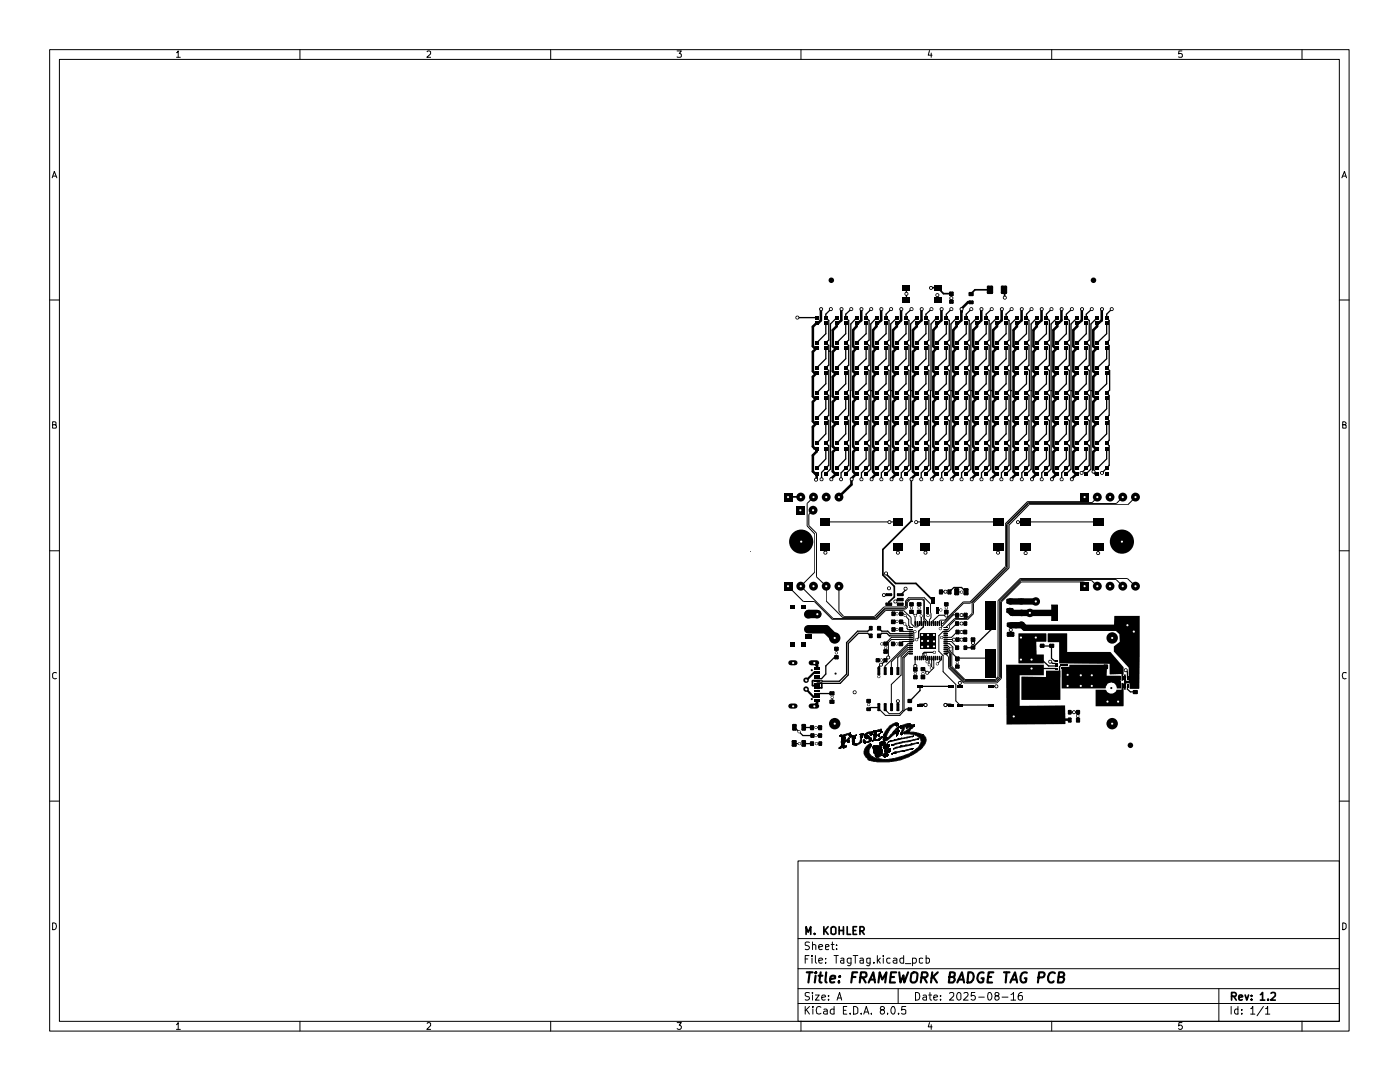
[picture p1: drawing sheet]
<svg xmlns="http://www.w3.org/2000/svg" width="279mm" height="216mm" viewBox="0 0 279 216" stroke-linecap="round" stroke-linejoin="round" font-family="sans-serif">
<g fill="none" stroke="#000" stroke-width=".2">
<path d="M9.9 9.9h259.3v195.8h-259.3zM11.9 11.9h255.4v191.9h-255.4zM35.2 10.5l.4-.3v1.2M35.2 11.4h.8M59.9 9.9v2M85.3 10.3l.1-.1h.5v.6l-.7 .6h.7M109.9 9.9v2M135.1 10.2h.9l-.4 .5 .3 .1 .1 .5-.2 .1-.7-.1M159.9 9.9v2M185.5 10.1l-.2 .9h.7M185.8 10.6v.8M209.9 9.9v2"/>
<path d="M235.9 10.2h-.6l-.1 .6h.7l.1 .5-.2 .1-.6-.1M259.8 9.9v2M10.4 35.5l.4-1.3 .5 1.3M10.6 35.1h.6M267.8 35.5l.5-1.3 .4 1.3M268 35.1h.6M9.9 59.9h2M180.7 58.4h.4v.5h-.4zM185.6 57.2h.4v.5h-.4zM186.9 58.7h.4v.4h-.4zM189.7 59.3h.4v.4h-.4zM200.3 59.2h.4v.4h-.4z"/>
<path d="M267.3 59.9h1.9M158.9 63.2h.4v.4h-.4zM163.7 61.5h.4v.4h-.4zM165.6 61.5h.4v.4h-.4zM167.7 61.5h.4v.4h-.4zM169.7 61.5h.4v.4h-.4zM171.7 61.5h.4v.4h-.4zM173.7 61.5h.4v.4h-.4zM175.7 61.5h.4v.4h-.4zM177.6 61.5h.4v.4h-.4zM179.7 61.5h.4v.4h-.4zM181.7 61.5h.4v.4h-.4z"/>
<path d="M183.7 61.5h.4v.4h-.4zM185.7 61.5h.4v.4h-.4zM187.7 61.5h.4v.4h-.4zM189.7 61.5h.4v.4h-.4zM191.7 61.5h.4v.4h-.4zM193.6 61.5h.5v.4h-.5zM195.7 61.5h.4v.4h-.4zM197.7 61.5h.4v.4h-.4zM199.7 61.5h.4v.4h-.4zM201.7 61.5h.4v.4h-.4zM203.7 61.5h.4v.4h-.4zM205.7 61.5h.4v.4h-.4z"/>
<path d="M207.7 61.5h.4v.4h-.4zM209.6 61.5h.5v.4h-.5zM211.7 61.5h.4v.4h-.4zM213.7 61.5h.4v.4h-.4zM215.7 61.5h.4v.4h-.4zM217.7 61.5h.4v.4h-.4zM219.7 61.5h.4v.4h-.4zM221.7 61.5h.4v.4h-.4zM10.5 84.8l.7-.1v-.4l-.2-.1h-.5v1.2h.7l.1-.4-.3-.2M162.4 99.2l-1.3 1.3v4.4l1.5 1.7v7.6l-2.8 2.8M162.7 95.5h.4v.4h-.4zM163.8 95.4h.4v.5h-.4z"/>
<path d="M165.7 95.4h.4v.5h-.4zM167.6 95.4h.5v.5h-.5zM169.8 95.4h.4v.5h-.4zM171.7 95.4h.4v.5h-.4zM173.7 95.4h.5v.5h-.5zM175.7 95.4h.4v.5h-.4zM177.7 95.4h.4v.5h-.4zM179.7 95.4h.4v.5h-.4zM181.7 95.4h.4v.5h-.4zM183.7 95.4h.4v.5h-.4zM185.8 95.4h.4v.5h-.4zM187.7 95.4h.4v.5h-.4z"/>
<path d="M189.7 95.4h.5v.5h-.5zM191.7 95.4h.4v.5h-.4zM193.7 95.4h.4v.5h-.4zM195.7 95.4h.4v.5h-.4zM197.7 95.4h.4v.5h-.4zM199.7 95.4h.4v.5h-.4zM201.7 95.4h.4v.5h-.4zM203.7 95.4h.4v.5h-.4zM205.7 95.4h.5v.5h-.5zM207.7 95.4h.4v.5h-.4zM209.7 95.4h.4v.5h-.4zM211.7 95.4h.4v.5h-.4z"/>
<path d="M213.7 95.4h.4v.5h-.4zM215.7 94.1h.4v.5h-.4zM216.5 99.2l-.9 .8h-10.5l-4.5 4.5v8.6l-7 7h-1.4l-3.6 3.6h-.9l-.3 .3M218 93.9h.4v.4h-.4zM219 99.2l-1 1.1h-12.8l-4.3 4.3v8.6l-7.2 7.2h-1.4l-4.1 4h-.4M219.7 94.1h.4v.5h-.4zM224.1 99.2l-1.3 1.3h-17.5l-4.2 4.1v8.6l-7.1 7.1v2.1l-1 1h-2.5l-1.8 1.9M226.6 99.2l-1.5 1.5h-19.7l-4 4.1v8.5l-7.1 7.1v2.1l-1.2 1.2h-2.5l-1.2 1.1v.6l-.3 .3M268 84.8h.5l.1-.4-.2-.2h-.4v1.2h.6v-.5l-.2-.1M9.9 109.9h2M149.8 110h.1M157.3 117h.1"/>
<path d="M157.3 117l3 3h2.2l3.7 3.7h8.7l1.8-1.9h3.6l1.5 1.4v1.2l.7 .7h.6l.3-.3M159.8 117h.1M159.8 117l6.4 6.4h8.6l1.9-1.9h4l.4-.4v-1l.5-.4h2.5l.3 .2v3.8l.2 .4M162.3 101.8l-.9 .9v2.2l1.5 1.5v8.7l2 1.9v2.9l3.3 3.3h6.5l1.9-1.8h4l.3-.4v-1l.6-.5h2.7l.3 .3v3.7M164.5 110.1h.4v.4h-.4zM164.6 104.1h14.6M167.4 117v5l1 1h6.1l1.9-1.9h4.1l.2-.2v-1l.7-.7h3l1.3 1.3 .1 2.8-.3 .4-.1 1.1 .1-.8M176.2 118.5h.4v.5h-.4zM176.6 114.2h.4v.5h-.4zM177.2 117.2h.4v.4h-.4zM177.3 104h.4v.4h-.4zM178.5 119.8h.4v.4h-.4z"/>
<path d="M179 110.1h.4v.4h-.4zM179.7 119.6h-.6l-.5 .4M180.5 117.3h.4v.4h-.4zM182.6 104h.4v.4h-.4zM182.8 104.1h16.3M184.5 110.1h.4v.4h-.4zM184.7 104.1h.1M188.5 117.8h.4v.5h-.4zM190.9 118.1h1M191.8 118h.2l.1 .2-.1 .1h-.2l-.1-.1zM199 110.1h.4v.4h-.4zM203 104h.4v.4h-.4z"/>
<path d="M203.1 104.1h16M203.2 119.6h1.1v.8h-1.1zM204.5 110.1h.4v.5h-.4zM204.6 104.1h.1M216.5 117v-.8l-.2-.1h-12.5l-3.9 4v15.2l-1 1h-6.6l-3-3.1v-2.2l-.6-.6M219 110.1h.4v.5h-.4zM219 117l-1.1-1.1h-14.1l-4.1 4.1v15.2l-.9 .8h-6.4l-2.9-2.9v-2.7l-.4-.3M220.1 104.1h.1M222.8 115.4h.1M224.1 117l-1.4-1.4h-18.9l-4.4 4.3v15.2l-.6 .7h-6.3l-2.8-2.7v-2.8l-.7-.6M226.6 117l-1.6-1.6h-21.4l-4.4 4.4v15.2l-.5 .6h-6.1l-2.6-2.6v-2.7l-.9-1.1M267.3 109.9h1.9"/>
<path d="M11.3 134.3l-.5-.1-.3 .3 .1 .8 .3 .2 .4-.1M166 139h.2l.1 .2-.1 .1h-.2l-.1-.1zM166.8 130.1h.2l.1 .2-.1 .1h-.2l-.1-.1zM170.4 137.9h.4v.5h-.4zM175.3 134.8h.2l.1 .2-.1 .2h-.2l-.1-.2zM175.6 132.4h.4v.5h-.4zM175.8 131.5h.2l.1 .2-.1 .2h-.2l-.1-.2zM175.9 128.3h.2l.1 .2-.1 .2h-.2l-.1-.2zM176.6 129.1h.2l.2 .1-.2 .2h-.2l-.1-.2zM177 131h.5v.4h-.5zM178.2 125.6h.8M178.2 122.4h.8"/>
<path d="M178.8 128.3h.2l.2 .2-.2 .2h-.2l-.1-.2zM178.9 122.3h.2l.1 .2-.1 .2h-.2l-.1-.2zM178.9 123.8h.2l.1 .2-.1 .2h-.2l-.1-.2zM178.9 125.4h.2l.1 .2-.1 .2h-.2l-.1-.2zM179 122.4h.1M179 124h-.8M179 139.7h.4v.4h-.4zM179.7 124h.4l.9 1v.4l.2 .2h.6M179.8 125.6l.5 .4h2.2l-.1 .2v1.6l-.2 .2h-2l-.5 .4M179.8 122.4h.5l1.1 1.2v1.2l.4 .4M180.5 124.3h.2l.1 .2-.1 .2h-.2l-.2-.2zM180.5 122.6h.2l.2 .2-.2 .2h-.2l-.1-.2z"/>
<path d="M181.4 125.2l.8 .1zM181.4 125.6l.8 .1zM181.4 126l.8 .1zM181.4 126.4h.8v.1h-.8zM181.4 126.8l.8 .1zM181.4 127.2l.8 .1zM181.4 127.6l.8 .1zM181.4 128h.8v.1h-.8zM181.4 128.4l.8 .1zM181.4 128.8l.8 .1zM181.4 129.2l.8 .1-1-.1-2 2v2.7M181.4 129.6l.8 .1z"/>
<path d="M181.4 130.1l.8-.1-.9 .1-1.1 1.1v10.5l-.7 .7h-2l-.9-.8v-.5M181.4 130.4l.8 .1zM181.8 126h.1M181.8 129.6h-.6l-1.4 1.4v3.7l-1.9 1.9v4.5M181.8 127.6h-3.9l-.6 .6v2.9l-.6 .6M181.8 128.4h-.6l-4.6 4.5v1M181.8 127.2h-3.9l-1.2 1.2h-.8M181.8 130.4h-.5l-.9 .8v10.6M181.8 128.8h-.6l-3.3 3.3v1.8M181.8 121.1h.2l.1 .2-.1 .2h-.2l-.1-.2zM181.9 122.1l.6 .7h.2l.7-.7M181.9 120.5v.7"/>
<path d="M182.5 132.7h.4v.4h-.4zM182.5 125.8h.2l.1 .2-.1 .2h-.2l-.1-.2zM182.6 122.6h.2l.1 .2-.1 .2h-.2l-.1-.2zM182.6 134.2h.2l.1 .2-.1 .2h-.2l-.1-.2zM182.6 131.7l.1-.8-.1 2.6M182.6 132.8h.1M182.6 131.2h.1M182.6 134.4h.1M182.6 122.6l.1 2.2-.1-.8M182.6 134.4v.6M182.8 127.4h.2l.1 .2-.1 .2h-.2l-.1-.2zM183 130.9l.1 .8z"/>
<path d="M183 124l.1 .8zM183.3 121.1h.2l.1 .2-.1 .2h-.2l-.1-.2zM183.4 120.5v.7M183.4 124l.1 .8zM183.4 130.9l.1 .8zM183.8 122.7h.2l.1 .2-.1 .2h-.2l-.2-.2zM183.8 124h.1v.8h-.1zM183.8 130.9h.1v.8h-.1zM183.9 128.9h.2l.1 .2-.1 .2h-.2l-.1-.2zM183.9 126.5h.2l.1 .2-.1 .2h-.2l-.1-.2zM183.9 127.7h.2l.1 .2-.1 .2h-.2l-.1-.2zM184.1 134.2h.2l.1 .2-.1 .2h-.2l-.1-.2z"/>
<path d="M184.2 134.9h.1M184.2 134.4v.6M184.2 130.9l.1 .8zM184.2 124l.1 .8zM184.5 123.5h.1M184.5 123.5l.5 .5M184.6 130.4h.2l.1 .2-.1 .2h-.2l-.1-.2zM184.6 124l.1 .8zM184.6 130.9l.1 .8zM184.7 130.6l-.1 .6M184.8 134h.4v.5h-.4zM184.9 131.9h.2l.2 .1-.2 .2h-.2l-.1-.2z"/>
<path d="M185 131.2v.8M185 124l.1 .8zM185 130.9l.1 .8zM185.1 122.6h.2l.1 .2-.1 .2h-.2l-.1-.2zM185.1 128.8h.2l.1 .2-.1 .2h-.2l-.1-.2zM185.1 126.5h.2l.1 .2-.1 .2h-.2l-.1-.2zM185.1 127.7h.2l.1 .2-.1 .2h-.2l-.1-.2zM185.2 121.8h.1M185.2 121.8v1M185.4 132.4h.2l.1 .2-.1 .2h-.2l-.1-.2zM185.4 131.7l.1-.8-.1 1.7M185.8 133.1h.2l.1 .2-.1 .2h-.2l-.1-.2z"/>
<path d="M185.8 124l.1 .8zM185.8 130.9l.1 .8zM185.8 131.2v2.1M186.2 131.2v.5h.2v1.6l-1 .9h-.4l-.7-.7h-.1M186.2 130.9l.1 .8zM186.2 124l.1 .8zM186.3 128.8h.2l.1 .2-.1 .2h-.2l-.1-.2zM186.3 127.8h.2l.1 .2-.1 .2h-.2l-.1-.2zM186.3 126.5h.2l.1 .2-.1 .2h-.2l-.1-.2zM186.4 130h.2l.1 .2-.1 .2h-.2l-.1-.2zM186.6 130.9h.1v.8h-.1zM186.6 124h.1v.8h-.1z"/>
<path d="M187 132.3h.2l.1 .2-.1 .2h-.2l-.1-.2zM187 130.9l.1 .8zM187 124l.1 .8zM187.4 124l.1 .8zM187.4 130.9l.1 .8zM187.6 125.2h.2l.1 .2-.1 .2h-.2l-.1-.2zM187.6 121.5h.3l.1 .2-.1 .2h-.3l-.1-.2zM187.8 131.2v.5l-.8 .7M187.8 127h.2l.1 .2-.1 .2h-.2l-.1-.2zM187.8 130.9l.1 .8zM187.8 124l.1 .8zM188.2 126l-.8 .8v3.2l.8 .8v3.2l2.6 2.6v3.3l.7 .7"/>
<path d="M188.3 130l.8 .1zM188.3 129.2l.8 .1zM188.3 125.6l.8 .1zM188.3 129.6l.8 .1zM188.3 128h.8v.1h-.8zM188.3 126.4h.8v.1h-.8zM188.3 127.6l.8 .1zM188.3 126.8l.8 .1zM188.3 127.2l.8 .1zM188.3 130.4l.8 .1zM188.3 128.4l.8 .1zM188.3 128.8l.8 .1z"/>
<path d="M188.3 125.2l.8 .1zM188.3 126l.8 .1zM188.6 127.2h.1M188.6 127.6h.1M188.6 128.4h.9l.7 .7v1.4l.8 .8h5.7l.8 .9M188.6 128.8h.5l.6 .7M188.6 127.6h2.4M188.6 128h1.3l1 1.2M188.6 122.6h.5v.4h-.5zM188.7 121.1h.3l.1 .2-.1 .2h-.3l-.1-.2zM188.8 120.5v.7M188.8 122.1v.7h-1.4l-1.2 1.1v.5"/>
<path d="M189.7 129.3h.2l.1 .2-.1 .2h-.2l-.1-.2zM190.2 127.4h.4v.5h-.4zM191 132h.2l.1 .2-.1 .2h-.2l-.2-.2zM191 126.1l-1.1 1.1h-2M191 122.7h-.8l-2.6 2.7M191 132.2v.7M191 124.4l-1.7 1.6h-.7M191.4 136.1h.4v.4h-.4zM191.7 127.4h.4v.5h-.4zM191.7 125.9h.4v.4h-.4zM191.7 124.2h.4v.4h-.4zM191.7 122.5h.4v.4h-.4z"/>
<path d="M191.9 126.1h.1M191.9 127.6h.7M191.9 126.1h.7M192.6 127.6h.1M194 128.1h.4v.4h-.4zM194.1 129.1v.1M198.6 136.7h.4v.5h-.4zM201.5 125.5h.4v.4h-.4zM203.2 121.9h1.1v.8h-1.1zM203.2 124.2h1.1v.8h-1.1zM203.5 131.4h.5v.4h-.5zM203.5 127h.5v.4h-.5z"/>
<path d="M205.7 131.4h.4v.4h-.4zM205.7 133.2h.4v.4h-.4zM206.5 127h.4v.4h-.4zM209.4 131.8h.4v.5h-.4zM209.9 120.7h1.1v3.1h-1.1zM212.9 134.4h.4v.5h-.4zM212.9 136.6h.4v.5h-.4zM215.5 134.5h.4v.5h-.4zM215.5 136.6h.4v.5h-.4zM217.7 134.5h.4v.5h-.4zM217.7 136.6h.4v.5h-.4zM224.5 133.5h.4v.5h-.4z"/>
<path d="M268.6 134.3l-.5-.1-.2 .5 .1 .6 .3 .2 .3-.1M9.9 159.9h2M159.4 145.8h.2l.1 .2-.1 .2h-.2l-.1-.2zM159.5 148.2h.2l.1 .2-.1 .2h-.2l-.2-.2zM162.8 145h.2l.1 .2-.1 .2h-.2l-.2-.2zM162.8 146.6h.2l.1 .2-.1 .2h-.2l-.2-.2zM162.8 148.2h.2l.2 .2-.2 .2h-.2l-.1-.2zM167.4 149.4h.1M167.4 149.3h.1M167.4 149.2h.1M167.4 149.2v.2M167.5 149.4h.1"/>
<path d="M167.5 149.1h.1M167.5 149.1l-.1 .1M167.6 149.4h.1M167.6 146.9h.1M167.6 146.8h.1M167.6 146.8v.1h.3M167.7 149.1h.1M167.7 146.9h.1M167.7 146.8h.1M167.7 146.7h.1M167.7 146.7h.4M167.7 146.7v.1"/>
<path d="M167.8 149h.1M167.8 146.9h.1M167.8 146.7h.1M167.9 148.9h.1M167.9 148.8h.1M167.9 148.1h.1M167.9 148h.1M167.9 147h.1M167.9 146.9h.1M167.9 146.7h.1M167.9 148v.7M167.9 148.9l-.4 .2"/>
<path d="M167.9 146.9v.1M167.9 148.8v.1M167.9 148.7h.1M167.9 148.6h.1M167.9 148.5h.1M167.9 148.4h.1M167.9 148.3h.1M167.9 147.9h.1M167.9 147.8h.1M167.9 147.7h.1M167.9 147.6h.1M167.9 147.5h.1"/>
<path d="M167.9 147.4h.1M167.9 147.3h.1M167.9 147.2h.1M167.9 147.1h.1M167.9 148.7v.1M167.9 147v.7M167.9 147.8v.1M167.9 147.9v.1M168 149.1h.1M168 147.8h.1M168 147.7h.1M168 149.1l.2 .1"/>
<path d="M168 149.1l-.3 .3h-.3M168 147.7v.1M168.1 149.1h.1M168.1 146.7h.1M168.1 146.7l.1 .1M168.2 149.2h.1M168.2 146.8h.1M168.3 149.2h.1M168.3 146.8h.1M168.4 149.2h.1M168.4 146.7h.1M168.4 147h.1"/>
<path d="M168.4 147.1h.1M168.4 148.1h.1M168.4 148.2h.1M168.4 148.3h.1M168.4 148.4h.1M168.4 148.6h.1M168.4 148.7h.1M168.4 148.8h.1M168.4 148.9h.1M168.4 148.9h.5M168.4 146.7l-.1 .1M168.4 147v.1"/>
<path d="M168.4 148.1v.8M168.5 146.9h.1M168.5 147.1h.1M168.5 147.2h.1M168.5 147.5h.1M168.5 147.6h.1M168.5 147.7h.1M168.5 148h.1M168.5 148.1h.1M168.5 148.9h.1M168.5 146.6h.1M168.5 146.9l-.1 .1"/>
<path d="M168.5 147.1v.1M168.5 147.5v.2M168.5 148v.1M168.6 146.9h.1M168.6 147.2h.1M168.6 147.3h.1M168.6 147.4h.1M168.6 147.7h.1M168.6 148h.1M168.6 148.9h.1M168.6 147.2v.2M168.6 147.4l-.1 .1"/>
<path d="M168.7 146.8h.1M168.7 147.7h.1M168.7 148h.1M168.7 149.1h.1M168.7 149.1l-.5 .1M168.7 148h-.1M168.8 146.8h.1M168.8 148h.1M168.8 148.9h.1M168.8 149.1h.1M168.8 146.8l-.2 .1M168.8 149.1h-.1"/>
<path d="M168.9 148.9h.1M168.9 149h.1M168.9 149.1h.1M168.9 148.9v.2M169 146.7h.1M169 147.9h.1M169 147.6h.1M169 148h.1M169 147.9l-.3 .1M169 147.9v.1M169.1 147.5h.1M169.1 148.1h.1"/>
<path d="M169.1 148h.1M169.1 147.5l-.6 .2M169.1 148v.1M169.2 146.6h.1M169.2 147.4h.1M169.2 148.2h.1M169.2 148.1h.1M169.2 147.4l-.1 .1M169.2 148.1v.1M169.3 146.6h.1M169.3 147.4h.1M169.3 147.3h.1"/>
<path d="M169.3 148.1h.1M169.3 148.2h.1M169.3 147.4h-.1M169.3 147.3v.1M169.3 148.1v.1M169.3 147.3h.2M169.4 146.7h.1M169.4 146.6h.1M169.4 147.3h.1M169.4 147.5h.1M169.4 147.6h.1M169.4 147.7h.1"/>
<path d="M169.4 147.8h.1M169.4 148.1h.1M169.4 146.6l-.6 .2M169.4 146.7l.1 .2M169.4 146.6v.1M169.4 147.5v.3M169.5 146.9h.1M169.5 147.3h.1M169.5 147.4h.1M169.5 147.8h.1M169.5 147.9h.1M169.5 148h.1"/>
<path d="M169.5 147.3v.1M169.5 147.8v.2M169.5 147.4l-.1 .1M169.5 148l-.1 .1M169.5 147h.1M169.5 146.3h.1M169.5 147h.3M169.5 146.9v.1M169.6 147h.1M169.6 146.3h.1M169.7 146.3h.1M169.7 146.4h.1"/>
<path d="M169.7 146.5h.1M169.7 147h.1M169.7 146.3h-.6l-.7 .4M169.7 146.5l.2 .4M169.7 146.3v.2M169.8 146.6h.1M169.8 146.7h.1M169.8 147h.1M169.8 147h.2M169.9 146.9h.1M170 147h.1M170 146.9h.1"/>
<path d="M170.1 148h.1M170.1 147.9h.1M170.1 147.8h.1M170.1 147.5h.1M170.1 147.4h.1M170.1 147.3h.1M170.1 147h.1M170.1 146.9h.1M170.1 147.3v.2M170.1 147.8v.2M170.1 148.5h.1M170.1 148.4h.1"/>
<path d="M170.1 148.3h.1M170.1 148.2h.1M170.1 148.1h.1M170.1 147.7h.1M170.1 147.6h.1M170.1 147.1h.1M170.1 147v.3M170.1 147.5v.3M170.1 148v.5M170.2 148.5h.1M170.2 146.9h.1M170.2 148.5l.1 .1"/>
<path d="M170.3 148.6h.1M170.3 148.6h.2M170.5 148.6h.1M170.5 147.9h.1M170.5 148h.1M170.5 147.9v.1M170.6 147.4h.1M170.6 147.5h.1M170.6 147.6h.1M170.6 148h.1M170.6 148.1h.1M170.6 148.2h.1"/>
<path d="M170.6 148.3h.1M170.6 148.3v.1M170.6 148v.3M170.6 147.6l-.1 .3M170.6 148.7h.1M170.6 146.9h.1M170.6 147h.1M170.6 147.1h.1M170.6 147.2h.1M170.6 147.3h.1M170.6 148.4h.1M170.6 148.4h.6"/>
<path d="M170.6 147.4v.2M170.6 146.9v.5M170.7 146.7h.1M170.7 146.9h.1M170.7 148.4h.1M170.7 146.9h-.1M170.8 148.7h.1M170.8 146.7h.1M170.8 146.8h.1M170.8 146.8l-.1 .1M170.9 148.7h.1M170.9 146.7h.1"/>
<path d="M170.9 146.8h.1M170.9 148.4h.1M170.9 146.7l-1 .2M170.9 146.7v.1M171.2 148.4h.1M171.4 148.2h.1M171.4 148.2l-.2 .2M171.5 148.2h.1M171.5 146.6h.1M171.5 146.5h.1M171.5 146.6h.2M171.5 146.5h.2"/>
<path d="M171.5 146.5v.1M171.6 148.4h.1M171.6 148.1h.1M171.6 148h.1M171.6 146.6h.1M171.6 146.5h.1M171.6 148.1l-.1 .1M171.6 148.4l-.6 .3-.5-.1M171.6 148v.1M171.7 148h.1M171.7 147.8h.1M171.7 147.7h.1"/>
<path d="M171.7 147.1h.1M171.7 147h.1M171.7 146.7h.1M171.7 146.6h.1M171.7 146.5h.1M171.7 147.1v.6M171.7 146.6v.1M171.7 147.7v.3M171.7 148h-.1M171.7 148.2h.1M171.7 147.3h.1M171.7 147.2h.1"/>
<path d="M171.7 146.9h.1M171.7 146.8h.1M171.7 146.4h.1M171.7 148.2l-.1 .2M171.7 146.4h.3M171.7 146.7v.2M171.7 146.9v.2M171.7 146.4v.1M171.8 148h.1M171.8 148.1h.1M171.8 146.4h.1M171.8 148v.1"/>
<path d="M171.8 148.1l-.1 .1M171.9 146.9h.1M171.9 147.3h.1M171.9 147.4h.1M171.9 147.9h.1M171.9 148h.1M171.9 146.4h.1M171.9 147.3v.7M171.9 148h-.1M172 146.7h.1M172 146.8h.1M172 146.9h.1"/>
<path d="M172 147h.1M172 147.1h.1M172 147.2h.1M172 146.4h.1M172 147.2l-.1 .1M172 146.9v.3M172 146.9h-.1M172.1 146.6h.1M172.1 146.6l-.1 .3M172.2 146.5h.1M172.2 146.3h.1M172.3 148h.1"/>
<path d="M172.3 147.7h.1M172.3 147.6h.1M172.3 146.3h.1M172.3 146.4h.1M172.3 146.5h.1M172.3 146.5l-.2 .1M172.3 147.6h.2v.3M172.3 147.6v.5M172.3 146.3l-.3 .1M172.3 146.3v.2M172.3 148.2h.1M172.3 148.1h.1"/>
<path d="M172.3 148.2l.1 .1M172.3 148.1v.1M172.4 148.3h.1M172.4 147.6h.1M172.4 146.9h.1M172.4 146.8h.1M172.4 146.7h.1M172.4 148.3h.2M172.4 146.7v.2M172.5 148.3h.1M172.5 147.7h.1M172.5 147.8h.1"/>
<path d="M172.5 147.9h.1M172.5 147.2h.1M172.5 147.1h.1M172.5 147h.1M172.5 146.9h.1M172.5 146.6h.1M172.5 150.6h.1M172.5 146.6l-.1 .1M172.5 147.2l.1 .1M172.5 150.6l.7 .9M172.5 146.9v.3M172.6 148.2h.1"/>
<path d="M172.6 148.3h.1M172.6 147.9h.1M172.6 148h.1M172.6 147.3h.1M172.6 148h.6M172.6 148.2h.6M172.6 147.3l.1 .1M172.6 147.9v.1M172.6 148.2v.1M172.7 148.2h.1M172.7 148h.1M172.7 147.4h.1"/>
<path d="M172.7 146.4h.1M172.7 147.4h.6l.2 .1M172.8 148.2h.1M172.8 147.4h.1M172.8 148h.1M172.9 146.5h.1M172.9 146.6h.1M172.9 146.7h.1M172.9 146.8h.1M172.9 146.9h.1M172.9 148.2h.1M172.9 147.4h.1"/>
<path d="M172.9 151.2h.1M172.9 146.9h.2M172.9 146.5v.4M173 146.4h.1M173 146.9h.1M173 148.2h.1M173 148h.1M173 147.4h.1M173 146.2h.1M173 146.4l-.1 .1M173 146.2l-.5 .4M173.1 146.3h.1"/>
<path d="M173.1 146.9h.1M173.1 148.2h.1M173.1 147.4h.1M173.1 146.2h.1M173.1 146.3l-.1 .1M173.2 146.3h.1M173.2 146.9h.1M173.2 148.2h.1M173.2 148h.1M173.2 151.5h.1M173.3 140.4h.2l.1 .2-.1 .2h-.2l-.2-.2zM173.3 146.9h.1"/>
<path d="M173.3 148h.1M173.3 151.6h.1M173.4 146.3h.1M173.4 146.9h.1M173.4 148.1h.1M173.4 147.9h.1M173.4 147.4h.1M173.4 148.1l-.2 .1M173.4 147.9l-.1 .1M173.4 147.8h.1M173.4 146.9l.5 .4M173.4 147.8v.1"/>
<path d="M173.5 146.3h.1M173.5 147.7h.1M173.5 147.6h.1M173.5 147.5h.1M173.5 147.5v.1M173.6 146.7h.1M173.6 146.6h.1M173.6 146.5h.1M173.6 146.4h.1M173.6 146.3h.1M173.6 147.6h.1M173.6 148.4h.1"/>
<path d="M173.6 146.3h-.5M173.6 148.4l-.9 .8-.3 .6 .1 .8M173.6 148.4h.2M173.6 146.7h.3M173.6 146.3v.4M173.6 147.6l-.2 .2M173.7 146.7h.1M173.7 148h.1M173.7 148.4h.1M173.7 149.1h.1M173.8 146.7h.1M173.8 147.9h.1"/>
<path d="M173.8 148.4h.1M173.8 148.5h.1M173.8 149.1h.1M173.8 148.4v.1M173.8 149.1h-.1M173.9 146.7h.1M173.9 147.8h.1M173.9 146h.1M173.9 148.5h.1M173.9 148.6h.1M173.9 148.8h.1M173.9 148.9h.1"/>
<path d="M173.9 147.8l-.5 .3M173.9 148.6v.2M173.9 148.8l-.1 .3M173.9 148.5v.1M173.9 146.3h.1M173.9 146.4h.1M173.9 146.6h.1M173.9 147.3h.1M173.9 147.4h.1M173.9 147.5h.1M173.9 147.6h.1M173.9 147.7h.1"/>
<path d="M173.9 148.7h.1M173.9 146.3v.1M173.9 146.6v.1M173.9 147.3v.5M174 146h.1M174 146.1h.1M174 146.2h.1M174 146.4h.1M174 146.5h.1M174 146.6h.1M174 148h.1M174 147.9h.1"/>
<path d="M174 146l-.9 .2M174 146v.2M174 146.4v.2M174 146.2l-.1 .1M174.1 148h.1M174.1 149.1h.1M174.2 147.8h.1M174.2 147.9h.1M174.2 146h.1M174.2 145.9h.1M174.2 149.4h.1M174.2 149.3h.1"/>
<path d="M174.2 149.2h.1M174.2 149.1h.1M174.2 149h.1M174.2 149.1v.1M174.2 147.8h.9M174.2 147.9l-.1 .1M174.2 145.9v.1M174.2 147.8v.1M174.2 149.2v.2M174.2 149.4l.1 .1M174.3 147.8h.1M174.3 147.6h.1"/>
<path d="M174.3 147.5h.1M174.3 147.4h.1M174.3 146h.1M174.3 145.8h.1M174.3 150.1h.1M174.3 150h.1M174.3 149.9h.1M174.3 149.8h.1M174.3 149.7h.1M174.3 149.5h.1M174.3 148.9h.1M174.3 148.9l-.1 .2"/>
<path d="M174.3 147.6l-.3 .2v.2M174.3 145.8l-.1 .1M174.3 145.8h.5M174.3 147.4v.2M174.3 149.5l.1 .2M174.3 149.7l.1 .5M174.3 146l.2 .2M174.4 147.8h.1M174.4 147.4h.1M174.4 147.1h.1M174.4 147h.1M174.4 146.9h.1"/>
<path d="M174.4 146.8h.1M174.4 146.7h.1M174.4 146.6h.1M174.4 146.5h.1M174.4 146.1h.1M174.4 145.8h.1M174.4 150.2h.1M174.4 149.7h.1M174.4 148.8h.1M174.4 146.8v.6M174.4 150.2l.1 .2M174.5 147.8h.1"/>
<path d="M174.5 146.8h.1M174.5 146.7h.1M174.5 146.4h.1M174.5 146.3h.1M174.5 146.2h.1M174.5 145.8h.1M174.5 150.3h.1M174.5 148.7h.1M174.5 148.7h.8l.3 .2M174.5 148.7l-.2 .2M174.5 146.4l-.1 .3M174.5 146.2v.2"/>
<path d="M174.5 146.7v.1M174.5 150.4h.1M174.6 147.8h.1M174.6 145.8h.1M174.6 150.8h.1M174.6 150.7h.1M174.6 150.5h.1M174.6 150.4h.1M174.6 150.8l.2 .2M174.6 150.4v.1M174.6 150.7v.1M174.7 147.4h.1"/>
<path d="M174.7 147.5h.1M174.7 147.8h.1M174.7 145.8h.1M174.7 150.9h.1M174.7 150.6h.1M174.7 150.5h.1M174.7 148.7h.1M174.7 147.5h.5M174.7 150.5v.1M174.7 150.6l-.1 .1M174.8 146.9h.1M174.8 147h.1"/>
<path d="M174.8 147.5h.1M174.8 147.8h.1M174.8 145.8h.1M174.8 148.7h.1M174.8 151h.1M174.8 146.9l-.1 .6M174.9 145.9h.1M174.9 146h.1M174.9 146.1h.1M174.9 146.2h.1M174.9 146.3h.1M174.9 146.5h.1"/>
<path d="M174.9 146.6h.1M174.9 146.9h.1M174.9 147.5h.1M174.9 147.8h.1M174.9 145.8h.1M174.9 151.1h.1M174.9 146.6h.3M174.9 146.3l.1 .2M174.9 146.9h-.1M174.9 145.9h.3M174.9 145.9v.4M174.9 146.5v.1"/>
<path d="M174.9 145.8h-.1M175 145.9h.1M175 146.3h.1M175 146.4h.1M175 146.5h.1M175 146.6h.1M175 146.9h.1M175 147.5h.1M175 147.8h.1M175 145.8h.1M175 151.1h.1M175.1 145.9h.1"/>
<path d="M175.1 146.8h.1M175.1 147.8h.1M175.1 148.7h.1M175.1 151.1h.1M175.1 146.8l-.1 .1M175.1 147.5h.1M175.1 147.7h.1M175.2 145.9h.1M175.2 146.6h.1M175.2 146.8h.1M175.2 147.5h.1M175.2 147.7h.1"/>
<path d="M175.2 151.1h.1M175.2 145.9l.4-.1 .1 .3M175.2 146.8l.1 .1M175.3 146.5h.1M175.3 146.9h.1M175.3 147.4h.1M175.3 147.7h.1M175.3 146.5l-.1 .1M175.3 141.1v.3l1.4 1.4h2.9l.8-1M175.4 145.8h.1M175.4 146.4h.1M175.4 146.9h.1"/>
<path d="M175.4 147.4h.1M175.4 147.7h.1M175.4 148.8h.1M175.4 146.4l-.1 .1M175.4 147.4l-.2 .1M175.5 145.8h.1M175.5 146.3h.1M175.5 146.9h.1M175.5 147.4h.1M175.5 147.7h.1M175.5 151h.1M175.5 147.7l-.4 .1"/>
<path d="M175.5 147.4h-.1M175.5 146.3l-.1 .1M175.6 145.8h.1M175.6 146.3h.1M175.6 146.6h.1M175.6 146.7h.1M175.6 146.8h.1M175.6 146.9h.1M175.6 147.6h.1M175.6 148.6h.1M175.6 148.5h.1M175.6 148.4h.1"/>
<path d="M175.6 148.3h.1M175.6 148.2h.1M175.6 148.9h.1M175.6 147.6l-.1 .1M175.6 148.6l.1 .2M175.6 145.9h.1M175.6 147.2h.1M175.6 147.5h.1M175.6 148.7h.1M175.6 148.1h.1M175.6 147.2l-.1 .2M175.6 146.3v.6"/>
<path d="M175.6 147.5v.1M175.6 148.9l.2 .2M175.7 146.1h.1M175.7 145.5h.1M175.7 148.8h.1M175.7 148h.1M175.7 149h.1M175.7 150.8h.1M175.7 148l-.1 .1v.5M175.7 148.8h.4M175.7 145.5l-.8 .3M175.7 146.1l.1 .1"/>
<path d="M175.8 145.6h.1M175.8 146.2h.1M175.8 147h.1M175.8 147.3h.1M175.8 145.5h.1M175.8 148.8h.1M175.8 148h.1M175.8 149.1h.1M175.8 150.8h.1M175.8 145.5v.1M175.8 147l-.2 .2M175.9 145.6h.1"/>
<path d="M175.9 145.7h.1M175.9 145.8h.1M175.9 146.1h.1M175.9 146.2h.1M175.9 147h.1M175.9 146.9h.1M175.9 147.1h.1M175.9 148.8h.1M175.9 148h.1M175.9 149.1h.1M175.9 149.2h.1M175.9 149.3h.1"/>
<path d="M175.9 149.4h.1M175.9 149.5h.1M175.9 149.7h.1M175.9 150.7h.1M175.9 148h.4M175.9 148h-.2M175.9 145.6l.1 .3M175.9 146.1v.1M175.9 146.9v.1M175.9 147.1l-.3 .4M175.9 149.1v.6M175.9 149.7h.2"/>
<path d="M176 145.9h.1M176 146h.1M176 146.1h.1M176 146.9h.1M176 147h.1M176 147.1h.1M176 148.8h.1M176 148h.1M176 149.7h.1M176 145.9v.2M176 146.9v.2M176.1 148.8h.1"/>
<path d="M176.1 149.7h.1M176.1 150.4h.1M176.2 148h.1M176.2 150.8h.1M176.2 150.7h.1M176.2 149.7h.1M176.2 149.8h.1M176.2 149.9h.1M176.2 150h.1M176.2 150.1h.1M176.2 150.2h.1M176.2 149.7a1.06 1.06 0 0 1-1.4 1.3"/>
<path d="M176.2 150.7v.1M176.2 150.9h.1M176.2 150.6h.1M176.2 149.2h.1M176.2 149.1h.1M176.2 147.7h.1M176.2 147.6h.1M176.2 147.5h.1M176.2 147.4h.1M176.2 147.3h.1M176.2 147.3v.4M176.2 150.8v.1"/>
<path d="M176.2 147.7l.1 .1M176.3 148h.1M176.3 151h.1M176.3 150.9h.1M176.3 150.5h.1M176.3 149.3h.1M176.3 149.2h.1M176.3 149h.1M176.3 148.9h.1M176.3 147.9h.1M176.3 147.8h.1M176.3 147.2h.1"/>
<path d="M176.3 147.1h.1M176.3 146.9h.1M176.3 146.8h.1M176.3 146.7h.1M176.3 148h.2M176.3 149l-.1 .2M176.3 146.9l.1 .2M176.3 149.3l.2 .1M176.3 146.7v.2M176.3 147.1v.1M176.3 147.8v.1M176.3 149.2v.1"/>
<path d="M176.3 150.9v.1M176.3 150.5l-.1 .2M176.3 147.2l-.1 .1M176.4 151h.1M176.4 150.4h.1M176.4 149.3h.1M176.4 148.8h.1M176.4 147.9h.1M176.4 147.1h.1M176.4 147h.1M176.4 146.9h.1M176.4 146.6h.1"/>
<path d="M176.4 146.5h.1M176.4 146.4h.1M176.4 148.8l-.1 .2M176.4 151l.1 .1M176.4 146.4v.2M176.4 146.6l-.1 .1M176.5 150h.1M176.5 149.9h.1M176.5 149.8h.1M176.5 149.7h.1M176.5 148h.1M176.5 151.1h.1"/>
<path d="M176.5 149.4h.1M176.5 148.7h.1M176.5 147.9h.1M176.5 148.7l-.1 .1M176.5 148l.1 .1M176.5 149.7l.1 .4M176.5 151.1h.2M176.6 150.1h.1M176.6 149.7h.1M176.6 148.1h.1M176.6 151.1h.1M176.6 150.3h.1"/>
<path d="M176.6 149.4h.1M176.6 148.6h.1M176.6 147.9h.1M176.6 148.6l-.1 .1M176.6 150.1l.1 .1M176.6 150.3l.5 .1M176.6 150.3l-.3 .2M176.7 150.2h.1M176.7 149.6h.1M176.7 148.1h.1M176.7 151.1h.1M176.7 150.3h.1"/>
<path d="M176.7 149.4h.1M176.7 148.5h.1M176.7 148.5h.6M176.7 148.1v.1M176.7 150.2h.3M176.7 148.5l-.1 .1M176.7 148.2h.1M176.7 148.3h.1M176.7 151h.1M176.7 149.6l-.1 .1M176.7 148.2v.2l-.6 .4M176.7 151v.1"/>
<path d="M176.8 150.2h.1M176.8 150.3h.1M176.8 151h.1M176.8 149.4h.1M176.9 150.3h.1M176.9 149.4h.1M176.9 147h.1M176.9 147.1h.1M176.9 147.2h.1M176.9 147.3h.1M176.9 147.3h.2M177 150.2h.1"/>
<path d="M177 150.3h.1M177 150.9h.1M177 148.5h.1M177 147.3h.1M177 150.9l-.3 .1M177.1 150.2h.1M177.1 150.4h.1M177.1 150.8h.1M177.1 148.5h.1M177.1 149.3h.1M177.1 147.3h.1M177.1 149.3l-.6 .1"/>
<path d="M177.1 150.8l-.1 .1M177.2 150.2h.1M177.2 150.4h.1M177.2 150.8h.1M177.2 149.2h.1M177.2 147.2h.1M177.2 148.1h.1M177.2 150.2h-.1M177.2 150.4l.1 .1M177.2 149.2l-.1 .1M177.2 147.2l-.1 .1M177.3 150.2h.1"/>
<path d="M177.3 150.5h.1M177.3 150.6h.1M177.3 150.7h.1M177.3 149.2h.1M177.3 148.1h.1M177.3 150.5l-.1 .3M177.3 149.4h.1M177.3 148.5h.1M177.3 148.6h.1M177.3 149.1h.1M177.3 148h.1M177.3 148h.2"/>
<path d="M177.3 149.1v.1M177.3 148.5v.1M177.3 148v.1M177.4 150.1h.1M177.4 149.4h.1M177.4 148.6h.1M177.4 148.7h.1M177.4 148.8h.1M177.4 148.9h.1M177.4 149h.1M177.4 148h.1M177.4 148.6l-.1 .5"/>
<path d="M177.5 149.4h.1M177.5 150h.1M177.5 148h.1M177.5 150l-.2 .2M177.6 149.4h.1M177.6 149.5h.1M177.6 149.9h.1M177.6 150h.1M177.6 147.9h.1M177.6 149.4l-.9 .2M177.6 147.9l-.1 .1M177.6 149.4v.1"/>
<path d="M177.6 149.9v.1M177.7 149.5h.1M177.7 149.6h.1M177.7 149.7h.1M177.7 149.8h.1M177.7 149.9h.1M177.7 147.9h.1M177.7 147.8h.1M177.7 147.8v.1M177.7 149.5v.4M177.8 147.8h.1M177.9 148.7h.1"/>
<path d="M177.9 148.6h.1M177.9 150.4h.1M177.9 150.3h.1M177.9 148.6h.5M177.9 148.7h.2M177.9 148.6v.1M177.9 150.3v.1M177.9 150.3h.2M178 148.7h.1M178 148.6h.1M178 150.4h.1M178 150.3h.1"/>
<path d="M178.1 148.7h.1M178.1 148.6h.1M178.1 150.4h.1M178.1 150.3h.1M178.2 148.6h.1M178.2 148.5h.1M178.2 147.7h.1M178.2 150.2h.1M178.2 150.2l-.1 .1M178.2 150.2h.2M178.3 148.6h.1M178.3 148.5h.1"/>
<path d="M178.3 149.4h.1M178.3 147.7h.1M178.3 150.3h.1M178.3 150.2h.1M178.3 144.8h.1M178.3 146l-.3 .4-.8 .8M178.3 146h.6M178.4 148.6h.1M178.4 148.5h.1M178.4 149.5h.1M178.4 147.7h.1M178.4 150.3h.1"/>
<path d="M178.4 150.2h.1M178.4 144.7h.1M178.4 145.9h.1M178.4 147.7l-.7 .1M178.4 148.5h-.3v.2M178.4 147.6h.1M178.4 144.3h.1M178.4 144.3l-.1 .1a4 4 0 0 0-1.7 1.7l-.2 .3M178.4 147.6v.1M178.5 147.6h.1M178.5 150.3h.1M178.5 150.2h.1"/>
<path d="M178.5 150.1h.1M178.5 144.7h.1M178.5 150.1v.1M178.6 148.4h.1M178.6 150.3h.1M178.6 150.1h.1M178.6 144.7h.1M178.6 144.6h.1M178.6 146h.1M178.6 148.4l-.2 .1M178.6 150.3l-.7 .1M178.6 144.6v.1"/>
<path d="M178.7 150.2h.1M178.7 144.7h.1M178.7 146h.1M178.7 146.1h.1M178.7 145.9h.1M178.7 144.2h.1M178.7 144.7h-.3l-.8 .8-.6 1.1-.1 .7M178.7 150.2l-.1 .1M178.7 144.7l.2 .1M178.7 145.9v.2M178.8 150.2h.1M178.8 144.7h.1"/>
<path d="M178.8 146h.1M178.8 145.4h.1M178.8 146.3h.1M178.8 145.4l-.5 .6M178.9 147.5h.1M178.9 150.2h.1M178.9 144.8h.1M178.9 146h.1M178.9 145.9h.1M178.9 146.9h.1M178.9 146.8h.1M178.9 146.7h.1"/>
<path d="M178.9 146.6h.1M178.9 146.4h.1M178.9 146.3h.1M178.9 144.2h.1M178.9 146.3l-.7 .4-1.2 1.1-.7 .1M178.9 150.2h-.1M178.9 145.9v.1M178.9 146.3v.6M178.9 145.8h.1M178.9 145.6h.1M178.9 145.8v.1M178.9 146.8v.1"/>
<path d="M178.9 145.6l-.2 .3M179 147.5h.1M179 144.2h.1M179 144.7h.1M179 145.8h.1M179 145.7h.1M179 145.6h.1M179 145.5h.1M179 145.2h.1M179 146.7h.1M179 146.8h.1M179 144.7l-.1 .1"/>
<path d="M179 145.2l-.2 .2M179 147.5l-.6 .1M179 144.2l-.6 .1M179 145.5l-.1 .1M179 144.2l.2 .1M179 145.5v.3M179 146.7v.1M179 145.8h-.1M179.1 144.3h.1M179.1 144.7h.1M179.1 145.1h.1M179.1 146.5h.1"/>
<path d="M179.1 146.6h.1M179.1 145.1l-.1 .1M179.1 146.6l-.1 .1M179.2 147.4h.1M179.2 144.3h.1M179.2 144.4h.1M179.2 144.6h.1M179.2 144.7h.1M179.2 145.1h.1M179.2 146.3h.1M179.2 146.4h.1M179.2 144.4l.1 .2"/>
<path d="M179.2 144.6v.1h-.2M179.2 146.4l-.1 .2M179.2 144.3v.1M179.2 146.3v.1M179.3 147.4h.1M179.3 144.5h.1M179.3 144.6h.1M179.3 145h.1M179.3 145.6h.1M179.3 145.7h.1M179.3 145.8h.1M179.3 146.1h.1"/>
<path d="M179.3 146.2h.1M179.3 146.3h.1M179.3 146.3h-.1M179.3 145.8h.2M179.3 145l.1 .3M179.3 145l-.1 .1M179.4 145.1h.1M179.4 145.2h.1M179.4 145.3h.1M179.4 145.8h.1M179.4 145.3l-.1 .5M179.5 147.4h.1"/>
<path d="M179.5 145.8h.1M179.5 145.9h.1M179.5 146h.1M179.5 146h-.2v.3M179.5 145.9v.1M179.5 145.2h.1M179.5 145.1h.1M179.5 145h.1M179.5 149h.1M179.5 145.8v.1M179.6 145.2h.1M179.6 144.9h.1"/>
<path d="M179.6 144.8h.1M179.6 149h.1M179.6 147.4h.1M179.6 145.2h.2M179.6 144.8v.1M179.6 144.9l-.1 .3M179.6 149l-.7 .1-.6 .3M179.7 146.5h.1M179.7 146.4h.1M179.7 146.3h.1M179.7 145.2h.1M179.7 144.8h.1"/>
<path d="M179.7 148.9h.1M179.7 147.4h.1M179.7 146.5l.1 .1M179.7 146.3v.2M179.7 148.9l-.1 .1M179.8 146.6h.1M179.8 146.3h.1M179.8 146.2h.1M179.8 145.2h.1M179.8 144.8h.1M179.8 148.9h.1M179.8 148.8h.1"/>
<path d="M179.8 147.4h.1M179.8 146.2v.1M179.8 148.8v.1M179.8 147.4l-.8 .1M179.9 146.6h.1M179.9 146.2h.1M179.9 145.1h.1M179.9 145.2h.1M179.9 144.8h.1M179.9 148.8h.1M179.9 147.3h.1M179.9 146.6l.1 .1"/>
<path d="M179.9 145.1v.1M179.9 145.1h.2M179.9 147.3l-.1 .1M180 146.6h.1M180 146.7h.1M180 145.1h.1M180 148.8h.1M180 147.3h.1M180 149.8h.1M180 146.6v.1M180 149.8l-1.5 .3M180 149.9h.1"/>
<path d="M180 149.7h.1M180 149.7v.1M180 149.9l-1.1 .3M180 149.9h.5M180.1 146.2h.1M180.1 146.3h.1M180.1 146.4h.1M180.1 146.5h.1M180.1 146.6h.1M180.1 145.2h.1M180.1 145.1h.1M180.1 148.8h.1"/>
<path d="M180.1 149.7h.1M180.1 145.1l-.2 1.1M180.1 146.2v.4M180.2 149.9h.1M180.2 149.7h.1M180.3 147.3h.1M180.3 149.9h.1M180.3 149.7h.1M180.4 148.8h.1M180.4 146.3h.1M180.4 146.2h.1M180.4 149.9h.1"/>
<path d="M180.4 149.7h.1M180.4 146.2v.1M180.5 148.8h.1M180.5 147.3h.1M180.5 146.4h.1M180.5 146.3h.1M180.5 146.1h.1M180.5 149.9h.1M180.5 149.7h.1M180.5 146.3v.1M180.5 146.4h1.1l1.3 .4 .9 .7v.6a2.87 2.87 0 0 1-1.9 2 9 9 0 0 1-7.6 1l-.4-.2-.5-.6v-.7l.3-.5M180.5 146.1l-.1 .1"/>
<path d="M180.6 149.8h.1M180.6 144.8h.1M180.6 144.9h.1M180.6 148.7h.1M180.6 144.8h.4M180.6 144.8v.1M180.6 144.9l-.5 1.3M180.7 144.8h.1M180.7 148.7h.1M180.7 148.6h.1M180.7 148.7l-.9 .1M180.7 148.6v.1"/>
<path d="M180.8 145.2h.1M180.9 145.3h.1M180.9 145.2h.1M180.9 145.1h.1M180.9 145.2v.1M180.9 145.1l-.1 .1M181 144.7h.1M181 144.8h.1M181 145.2h.1M181 145h.1M181 144.7v.1M181 145.2l-.1 .1"/>
<path d="M181.1 144.7h.1M181.1 145.2h.1M181.1 144.9h.1M181.1 144.9l-.2 .2M181.1 144.4h.1M181.1 146h.1M181.2 144.7h.1M181.2 145.9h.1M181.2 146h.1M181.2 146.1h.1M181.2 144.9h.1M181.2 146.1h1.2l1.8 .4"/>
<path d="M181.2 145.9v.2M181.3 144.7h.1M181.3 144.4h.1M181.3 145.9h.1M181.3 146.1h.1M181.3 144.8h.1M181.3 149.7h.1M181.3 144.7h.2M181.3 144.7h-.3M181.3 144.8h.3M181.3 149.7l-.8 .2M181.3 144.8l-.1 .1"/>
<path d="M181.4 144.4h.1M181.4 144.7h.1M181.4 145.8h.1M181.4 146.1h.1M181.4 145.8l-.1 .1M181.5 144.4h.1M181.5 144.5h.1M181.5 144.6h.1M181.5 144.7h.1M181.5 148.5h.1M181.5 145.8h.1M181.5 145.3h.1"/>
<path d="M181.5 145.1h.1M181.5 144.8h.1M181.5 149.6h.1M181.5 144.4h-.5l-1 .4h-.4M181.5 144.4v.1M181.5 144.6v.1M181.5 148.5h.2M181.5 148.5l-.8 .1M181.5 149.6h.2M181.5 145.8h-.1M181.5 149.6l-.2 .1M181.5 141.5h-.6l-.5 .3"/>
<path d="M181.6 144.5h.1M181.6 145.7h.1M181.6 145.1h.1M181.6 144.8h.1M181.6 144.5l-.1 .1M181.6 145.7l-.1 .1M181.7 148.5h.1M181.7 145.1h.1M181.7 144.7h.1M181.7 149.6h.1M181.7 144.7l-.1 .1M181.7 145.5h.1"/>
<path d="M181.7 145h.1M181.7 145.1l-1.2 1M181.7 145.1l-.7 .1M181.7 145v.1M181.8 148.5h.1M181.8 145.4h.1M181.8 144.7h.1M181.8 149.5h.1M181.8 149.5h.3M181.8 144.7h-.1M181.8 149.5l-.1 .1M181.9 148.4h.1"/>
<path d="M181.9 145.3h.1M181.9 149.5h.1M181.9 148.4l-.2 .1M181.9 148.4l.3 .1M181.9 145.3l-.3 .4M182 147h.1M182 145.2h.1M182 149.5h.1M182 149.3h.1M182 145.2l-.1 .1M182.1 148.5h.1M182.1 144.7h.1"/>
<path d="M182.1 149.5h.1M182.1 149.3h.1M182.2 148.5h.1M182.2 146.9h.1M182.2 149.3h.1M182.2 146.9l-4.9 1.2M182.2 149.3l-1.6 .4h-.6M182.2 149.3l-.1 .2M182.3 146.9h.1M182.3 145h.1M182.3 144.6h.1M182.3 144.6l-.5 .1"/>
<path d="M182.3 146.9l-1.7 .4h-.7M182.3 145l-.3 .2M182.4 144.6h.1M182.4 144.7h.1M182.4 144.9h.1M182.4 145h.1M182.4 144.6v.1M182.4 144.9v.1M182.5 144.7h.1M182.5 144.8h.1M182.5 144.8l-.1 .1M182.5 144.7v.1"/>
<path d="M182.9 148.2h.1M182.9 148.2l-.7 .3M182.9 148.2h.4M183 147.5h.1M183.1 148.3h.1M183.1 148.2h.1M183.2 147.4h.1M183.2 148.3h.1M183.2 148.2h.1M183.2 147.4l-1.6 .6-3.2 .6M183.2 147.4l-4.6 1M183.2 148.3l-3.9 .8-.9 .4-.1-.1"/>
<path d="M183.3 148.2h.1M183.3 148.2l-.1 .1M184.1 146.5h.1M184.1 146.5a1.27 1.27 0 0 1 .3 2.1 5.4 5.4 0 0 1-2.8 2.2l-2.1 .9-2 .3h-2.4l-1.5-.2-.4-.3M184.2 146.5h.1M214.1 141.9h.4v.4h-.4zM215 142.7h.2l.1 .2-.1 .2h-.2l-.1-.2zM267.3 159.9h1.9M159.3 171.8h108v32h-108zM10.5 184.2h.3a.71 .71 0 0 1 .5 .8 .71 .71 0 0 1-.8 .5zM159.3 197.3h108M159.3 193.3h108"/>
<path d="M159.3 187.3h108M160.7 191.3h.5M161.5 190.7h-.8v1.5M161.5 198.1a.64 .64 0 0 0-.8 .1v.4l.7 .3 .1 .4a.6 .6 0 0 1-.8 .2M161.5 188a.64 .64 0 0 0-.8 .1v.5l.7 .2 .1 .3-.3 .4-.5-.1M162.1 190.7v.1M162.1 191.2v1M162.1 198v.2M162.1 188.6l.3-.1 .4 .1v.9M162.1 188v1.5M162.1 198.5v1.1M162.7 198.5h.8l-.8 1.1h.8"/>
<path d="M162.7 190.7v1.2l.3 .3M163.4 191.7l.8-.2-.1-.2-.4-.1-.3 .1 .1 .8h.6M163.4 189l.8-.2-.1-.2-.4-.1-.3 .1 .1 .8h.6M164 199.1l.8-.2-.1-.3-.4-.1-.3 .3 .1 .7h.6M164.8 192v.2M164.8 191.3h.1M164.8 189l.6-.2-.1-.3-.5 .1v.8h.6M165.4 199.4v.2M165.4 198.6v.2M165.9 188.5h.6M166.1 188v1.4l.4 .1M166.5 190.7h.8"/>
<path d="M166.9 190.7v1.5M167 189.3v.2M167 188.6h.1M167 199.6l.6-1.6 .4 1.6M167.1 199.1h.8M167.8 191.3h.6v.9M168.4 191.5l-.7 .3 .1 .3h.6M169.8 191.2v1.2l-.3 .3-.3-.1M169.8 191.3l-.5-.1-.2 .2v.5l.2 .3 .5-.1M170.3 190.7h.9M170.7 190.7v1.5M171.6 191.3l.5-.1 .2 .1v.9"/>
<path d="M172.3 191.5l-.7 .2v.4h.7M173.7 191.2v1.2l-.3 .3-.4-.1M173.7 191.3h-.7v.7l.2 .2 .5-.1M174.4 192v.2M175.1 190.7v1.5M175.3 191.6l.4 .6M175.7 191.2l-.6 .6M176.3 190.7v.1M176.3 191.2v1M177.6 191.3l-.4-.1-.2 .2v.6l.2 .2 .4-.1M178.3 191.3l.4-.1 .3 .1v.9M179 191.5l-.8 .3 .1 .3 .2 .1 .5-.1"/>
<path d="M179.2 197.3v2.9M180.3 191.3l-.5-.1-.2 .2v.5l.2 .3 .5-.1M180.3 190.7v1.5M180.7 192.3h1.1M182.1 191.3l.5-.1 .3 .2v.5l-.3 .3-.5-.1M182.1 191.2v1.5M182.7 198a.77 .77 0 0 1 .9 .8 .77 .77 0 0 1-.9 .8zM184.2 191.3h-.7v.7l.2 .2 .5-.1M184.2 198.6h.6l.1 1M184.8 191.3l.5-.1 .2 .2-.1 .6-.1 .2-.5-.1M184.8 190.7v1.5M184.9 198.9l-.5 .1-.2 .2 .2 .4 .5-.1"/>
<path d="M185.3 198.5h.6M185.6 198v1.3l.2 .3h.1M186.4 199.1l.7-.2-.1-.3-.4-.1-.2 .3v.7h.6M187.7 199.4v.2M187.7 198.6v.2M189.5 198.2l.2-.2 .6 .2v.5l-.8 .9h.8M191.3 198l.3 .1 .2 .3v.9l-.4 .3a.88 .88 0 0 1-.1-1.6zM192.4 198.2l.6-.2 .1 .1 .1 .4-.9 1.1h.9M194.6 198h-.7l-.1 .8 .6-.2 .3 .3v.4l-.3 .3-.6-.2M195.3 199h1.1M197.2 198.2l.2-.2a.82 .82 0 0 1 .6 .8 .82 .82 0 0 1-.6 .8l-.2-.2-.1-.4zM198.8 198.7l-.3-.3 .1-.3 .5-.1a.34 .34 0 0 1 .3 .4 .34 .34 0 0 1-.3 .3l-.5 .1v.7a.52 .52 0 0 0 .8-.2v-.3l-.3-.3"/>
<path d="M200 199h1.2M201.8 198.5l.5-.5v1.6M201.8 199.6h.9M204 198h-.4a1.04 1.04 0 0 0-.2 1.5l.4 .1 .2-.2v-.7a.52 .52 0 0 0-.8 .2M243.2 197.3v6.5M268 184.2h.2l.4 .3v.7l-.4 .3h-.2zM35.2 204.5l.4-.5v1.4M35.2 205.4h.8M59.9 203.8v1.9M85.3 204.2l.1-.2 .5 .1v.5l-.7 .8h.7M109.9 203.8v1.9M135.1 204h.9l-.4 .6 .4 .2v.3l-.3 .3-.6-.2"/>
<path d="M159.3 200.2h108M159.9 203.8v1.9M160.7 200.8v1.6M161 201.5l.5 .9M161.5 200.8l-.8 .9M162.2 200.8v.2M162.2 201.3v1.1M163.8 201l-.1-.1a.56 .56 0 0 0-.6 0 .56 .56 0 0 0-.2 .6l.1 .7 .4 .2 .4-.2M164.4 201.4h.6l.1 1M165.1 201.7l-.5 .1-.3 .2v.2l.3 .2 .5-.1M166.5 201.4h-.6l-.2 .3v.4a.52 .52 0 0 0 .8 .2M166.5 200.8v1.6"/>
<path d="M168.3 201.6h.5M169 200.8h-.7v1.6h.7M169.7 202.2v.2M170.4 200.8a.67 .67 0 0 1 .8 .5v.7a.76 .76 0 0 1-.8 .4zM171.9 202.2v.2M172.4 202.4l.5-1.6 .5 1.6M172.6 201.9h.6M173.9 202.2v.2M175.9 201.5l-.2-.3a.43 .43 0 0 1 .4-.4 .43 .43 0 0 1 .4 .5l-.1 .1a.56 .56 0 0 0-.6 .3 .56 .56 0 0 0 0 .6 .52 .52 0 0 0 .7-.2v-.3l-.3-.3M177.1 202.2v.2M178.1 200.8h.2a1 1 0 0 1 0 1.6 .88 .88 0 0 1-.2-1.6zM179.3 202.2v.2"/>
<path d="M180.8 200.8h-.8l-.1 .8 .3-.2 .5 .1 .1 .7-.3 .2-.6-.2M185.5 204l-.2 .9h.7M185.8 204.5v.9M209.9 203.8v1.9M235.9 204h-.6l-.1 .7 .2-.1h.3l.3 .2v.3l-.3 .3h-.3l-.2-.2M245.7 200.8v1.6M247.1 201.4l-.5-.1-.2 .4v.4l.2 .3 .5-.1M247.1 200.8v1.6M247.8 202.2v.2M247.8 201.4v.2M249.6 201.3h.2l.2-.5v1.6M249.6 202.4h.8"/>
<path d="M252.1 200.8l-1.2 1.9M252.6 201.3h.1l.3-.5v1.6M252.6 202.4h.8M259.8 203.8v1.9"/>
</g>
<g fill="none" stroke="#000" stroke-width=".34">
<path d="M185.8 57.4h1.3l1.2 1.2h1.5M197.6 57.9l-3-.1-.9 .9M200.4 57.8l.1 1.6M157.2 99.1h2.6M181.9 95.6v8.4l-5.7 5.6v5.1l2.3 2.3v2.1l-1.1 1v.5M176.8 114.4l1.9 2h4.1l3.3 3.3M176.9 118.5h1v.3h-1zM179.2 118.5h1v.3h-1zM179.2 119.5h1v.3h-1zM179.7 119.6h.1M163.1 135.8l-1 .1 .1 .9h.9M163.1 136.3l.9 .1v.8l-.9 .1"/>
<path d="M175.3 133.3h.2v1.2h-.2zM176.5 133.3h.3v1.2h-.3zM176.9 120.4h1v.3h-1zM177.8 133.3h.3v1.2h-.3zM179.1 133.3h.2v1.2h-.2zM179.2 120.4h1v.3h-1zM201.7 125.6v1M175.3 140.5h.2v1.2h-.2zM176.5 140.5h.3v1.2h-.3zM177.8 140.5h.3v1.2h-.3zM179.1 140.5h.2v1.2h-.2zM160.9 186.4v-1.5l.4 1.1 .5-1.1v1.5"/>
<path d="M162.6 186.3v.1M164.4 184.9v1.5M164.6 185.6l.7 .8M165.3 184.9l-.9 .9M165.9 185.2a.54 .54 0 0 1 .9 0v1.1l-.3 .1-.6-.1zM167.5 184.9v1.5M167.5 185.7h.8M168.3 184.9v1.5M169.1 184.9v1.5h.7M170.3 185.7h.5M170.9 184.9h-.6v1.5h.6M171.6 185.8h.6a.47 .47 0 0 0 .3-.5 .47 .47 0 0 0-.3-.4h-.6v1.5"/>
<path d="M172 185.8l.5 .6M245.8 198.8h.8l.1-.3-.1-.3-.2-.2h-.6v1.6M246.2 198.8l.5 .8M247.2 199.1l.8-.2-.1-.3-.4-.1-.3 .3 .1 .7h.6M248.5 198.5l.3 1.1 .4-1.1M249.8 199.4v.2M249.8 198.6v.2M251.5 198.5l.5-.5v1.6M251.5 199.6h.9M253.1 199.4v.2M253.7 198.2l.2-.2 .5 .1 .1 .6-.9 .9h.9"/>
<circle cx="160.9" cy="135.7" r=".38"/>
<circle cx="160.9" cy="137.5" r=".38"/>
</g>
<g fill="none" stroke="#000" stroke-width=".42">
<path d="M189.6 58.4h.5v.5h-.5zM189.6 60h.5v.4h-.5zM193.5 58.5h.6v.4h-.6zM193.5 60.2h.6v.3h-.6zM187.6 117.8h.4v.6h-.4zM189.3 117.8h.4v.6h-.4zM160.9 137.5l1.5 1.6h.7M163.1 134.2h-.7l-1.5 1.6M165.7 138.1h.6v.5h-.6zM165.7 139.8h.6v.5h-.6zM166.7 129.2h.5v.5h-.5zM166.7 130.9h.5v.5h-.5z"/>
<path d="M173.1 139.7h.5v.4h-.5zM173.6 125.1h.3v.5h-.3zM173.6 126.6h.3v.5h-.3zM175 131.5h.4v.5h-.4zM175.2 126.6h.4v.5h-.4zM175.2 125.1h.4v.5h-.4zM176.5 128.2h.5v.5h-.5zM176.5 131.5h.4v.5h-.4zM176.5 129.8h.5v.5h-.5zM178 128.2h.4v.5h-.4zM178 123.8h.5v.5h-.5zM178.1 125.4h.4v.5h-.4z"/>
<path d="M178.1 122.2h.4v.5h-.4zM179.5 128.2h.5v.5h-.5zM179.6 122.2h.4v.5h-.4zM179.6 123.8h.4v.5h-.4zM179.6 125.4h.4v.5h-.4zM181.3 139.7h.5v.4h-.5zM181.7 120.4h.5v.4h-.5zM181.7 121.9h.5v.4h-.5zM182.4 133.3h.5v.5h-.5zM182.4 134.9h.5v.4h-.5zM183.2 120.4h.5v.4h-.5zM183.2 121.9h.5v.4h-.5z"/>
<path d="M183.9 133.3h.5v.4h-.5zM183.9 134.8h.5v.5h-.5zM188.6 120.4h.5v.4h-.5zM188.6 121.9h.5v.4h-.5zM190.8 131.2h.5v.5h-.5zM190.8 132.8h.5v.4h-.5zM190.8 124.2h.4v.5h-.4zM190.8 122.5h.4v.6h-.4zM190.8 129h.4v.5h-.4zM190.9 125.9h.4v.5h-.4zM190.9 127.4h.4v.5h-.4zM192.4 125.9h.4v.5h-.4z"/>
<path d="M192.4 127.4h.4v.5h-.4zM192.5 124.2h.3v.5h-.3zM192.5 129h.3v.5h-.3zM192.5 122.5h.4v.6h-.4zM193.9 127.4h.5v.5h-.5zM193.9 129h.5v.4h-.5zM206.3 135.8h3v1.8h-3zM207.7 128.7h.5v.4h-.5zM207.7 127h.5v.5h-.5zM209.6 128.7h.6v.4h-.6zM209.6 127h.6v.4h-.6zM219.2 136.4h.5v.6h-.5z"/>
<path d="M219.2 138.1h.5v.4h-.5zM220.4 131.3h.5v.4h-.5zM220.4 132.8h.5v.5h-.5zM226.3 136.3h.6v.3h-.6zM226.3 137.9h.6v.4h-.6zM161.8 148.1h.5v.5h-.5zM161.8 144.9h.5v.6h-.5zM161.9 146.5h.5v.5h-.5zM163.5 144.9h.4v.6h-.4zM163.5 146.5h.4v.5h-.4zM163.5 148.1h.4v.5h-.4zM173.1 141.4h.5v.3h-.5z"/>
<path d="M181.3 141.4h.5v.3h-.5zM206.3 141.7h3v1.8h-3zM213.3 143.4h.4v.6h-.4zM213.3 141.9h.4v.5h-.4zM214.9 143.4h.5v.6h-.5zM214.9 141.9h.5v.5h-.5zM215.1 142.1v1.6M161 194h1.2M161.6 194l-.3 2M162.8 194.7l-.2 1.3M162.9 194l-.2 .1h.2v-.1l-.1 .2M163.4 194.7h.7"/>
<path d="M163.8 194l-.3 1.7 .1 .3h.4M164.9 194l-.2 1.7 .3 .3M165.7 195.4l1-.2v-.4a.67 .67 0 0 0-1 .1v1.1h.8M167.4 195.8v.2M167.6 194.8l.1 .1h-.2l.1-.1-.1 .1M170.1 194.9h.6M171.1 194h-1l-.2 2M171.7 195h.8l.4-.3a.52 .52 0 0 0-.3-.7h-.8l-.2 2M172.2 195l.6 1M173.4 196l.9-2 .3 2M173.6 195.5h.9M175.3 196l.3-2 .5 1.5 .8-1.5-.2 2"/>
<path d="M177.8 194.9h.6M178.9 194h-1.1l-.2 2h1M179.5 194l.2 2 .6-1.4 .2 1.4 .7-2M181.9 194.3a.78 .78 0 0 1 1.2 0 1.75 1.75 0 0 1-.6 1.7h-.6a2.03 2.03 0 0 1 0-1.7zM183.9 195h.8l.4-.3a.52 .52 0 0 0-.3-.7h-.8l-.2 2M184.4 195l.6 1M186.1 194l-.3 2M186.2 194.9l.8 1.1M187.2 194l-1.3 1.2M189.4 194.9h.7l.4-.1v-.6l-.3-.2h-.6l-.2 2h.7l.4-.4-.1-.6-.3-.1M191.1 196l.9-2 .4 2M191.3 195.5h.9"/>
<path d="M193.3 194h.5a.76 .76 0 0 1 .6 .9 1.29 1.29 0 0 1-.9 1.1h-.4zM196.3 194.1a.79 .79 0 0 0-1.1 .4 1.24 1.24 0 0 0 .2 1.5 .64 .64 0 0 0 .8-.2l.1-.6h-.4M197.1 194.9h.7M198.2 194h-.9l-.2 2h.9M200.4 194h1.1M200.9 194l-.2 2M201.6 196l1-2 .4 2M201.9 195.5h.9M204.9 194.1a.89 .89 0 0 0-1.2 .8v.6a.61 .61 0 0 0 .4 .5 .61 .61 0 0 0 .7-.2l.1-.6h-.4M207.2 195h.8l.3-.1a.5 .5 0 0 0-.1-.9h-.8l-.3 2M210.5 194.2l-.1-.1a.89 .89 0 0 0-1.2 .8v.6a.61 .61 0 0 0 .4 .5 .61 .61 0 0 0 .7-.2M211.3 194.9h.8l.3-.3-.1-.4-.3-.2h-.6l-.3 2h.8a.67 .67 0 0 0 .3-1l-.2-.1"/>
</g>
<g fill="#000">
<path d="M180.1 56.9h1.5v1.1h-1.5zM186.4 56.9h1.5v1.1h-1.5zM189.6 58.4h.5v.5h-.5zM193.5 58.5h.6v.4h-.6zM197.2 57.3h.8v1.2h-.8zM200 57.3h.8v1.2h-.8zM162.6 69.1h.8v.7h-.8zM162.6 68h.8v.7h-.8zM162.6 73h.8v.8h-.8zM162.6 74.1h.8v.8h-.8zM162.6 78h.8v.8h-.8zM162.6 79.1h.8v.8h-.8z"/>
<path d="M162.6 63h.8v.7h-.8zM162.6 64.1h.8v.7h-.8zM164.5 69.1h.6v.7h-.6zM164.5 68h.6v.7h-.6zM164.5 73h.6v.8h-.6zM164.5 74.1h.6v.8h-.6zM164.5 78h.6v.8h-.6zM164.5 79.1h.6v.8h-.6zM164.5 64.1h.6v.7h-.6zM164.5 63h.6v.7h-.6zM166.7 68h.6v.7h-.6zM166.7 69.1h.6v.7h-.6z"/>
<path d="M166.7 73h.6v.8h-.6zM166.7 74.1h.6v.8h-.6zM166.7 78h.6v.8h-.6zM166.7 79.1h.6v.8h-.6zM166.7 64.1h.6v.7h-.6zM166.7 63h.6v.7h-.6zM168.4 69.1h.8v.7h-.8zM168.4 68h.8v.7h-.8zM168.4 74.1h.8v.8h-.8zM168.4 73h.8v.8h-.8zM168.4 79.1h.8v.8h-.8zM168.4 78h.8v.8h-.8z"/>
<path d="M168.4 64.1h.8v.7h-.8zM168.4 63h.8v.7h-.8zM170.6 68h.7v.7h-.7zM170.6 69.1h.7v.7h-.7zM170.6 73h.7v.8h-.7zM170.6 74.1h.7v.8h-.7zM170.6 79.1h.7v.8h-.7zM170.6 78h.7v.8h-.7zM170.6 63h.7v.7h-.7zM170.6 64.1h.7v.7h-.7zM172.5 69.1h.7v.7h-.7zM172.5 68h.7v.7h-.7z"/>
<path d="M172.5 74.1h.7v.8h-.7zM172.5 73h.7v.8h-.7zM172.5 79.1h.7v.8h-.7zM172.5 78h.7v.8h-.7zM172.5 64.1h.7v.7h-.7zM172.5 63h.7v.7h-.7zM174.6 63h.7v.7h-.7zM174.6 64.1h.7v.7h-.7zM174.6 73h.7v.8h-.7zM174.6 74.1h.7v.8h-.7zM174.6 69.1h.7v.7h-.7zM174.6 68h.7v.7h-.7z"/>
<path d="M174.6 78h.7v.8h-.7zM174.6 79.1h.7v.8h-.7zM176.5 64.1h.7v.7h-.7zM176.5 63h.7v.7h-.7zM176.5 74.1h.7v.8h-.7zM176.5 73h.7v.8h-.7zM176.5 69.1h.7v.7h-.7zM176.5 68h.7v.7h-.7zM176.5 79.1h.7v.8h-.7zM176.5 78h.7v.8h-.7zM178.6 73h.8v.8h-.8zM178.6 74.1h.8v.8h-.8z"/>
<path d="M178.6 68h.8v.7h-.8zM178.6 69.1h.8v.7h-.8zM178.6 63h.8v.7h-.8zM178.6 64.1h.8v.7h-.8zM178.6 79.1h.8v.8h-.8zM178.6 78h.8v.8h-.8zM180.1 59.4h1.5v1.1h-1.5zM180.5 73h.6v.8h-.6zM180.5 74.1h.6v.8h-.6zM180.5 68h.6v.7h-.6zM180.5 69.1h.6v.7h-.6zM180.5 63h.6v.7h-.6z"/>
<path d="M180.5 64.1h.6v.7h-.6zM180.5 79.1h.6v.8h-.6zM180.5 78h.6v.8h-.6zM182.7 63h.6v.7h-.6zM182.7 64.1h.6v.7h-.6zM182.7 68h.6v.7h-.6zM182.7 69.1h.6v.7h-.6zM182.7 73h.6v.8h-.6zM182.7 74.1h.6v.8h-.6zM182.7 78h.6v.8h-.6zM182.7 79.1h.6v.8h-.6zM184.4 63h.8v.7h-.8z"/>
<path d="M184.4 64.1h.8v.7h-.8zM184.4 69.1h.8v.7h-.8zM184.4 68h.8v.7h-.8zM184.4 74.1h.8v.8h-.8zM184.4 73h.8v.8h-.8zM184.4 78h.8v.8h-.8zM184.4 79.1h.8v.8h-.8zM186.4 59.4h1.5v1.1h-1.5zM186.6 64.1h.7v.7h-.7zM186.6 63h.7v.7h-.7zM186.6 68h.7v.7h-.7zM186.6 69.1h.7v.7h-.7z"/>
<path d="M186.6 73h.7v.8h-.7zM186.6 74.1h.7v.8h-.7zM186.6 78h.7v.8h-.7zM186.6 79.1h.7v.8h-.7zM188.5 74.1h.7v.8h-.7zM188.5 73h.7v.8h-.7zM188.5 63h.7v.7h-.7zM188.5 64.1h.7v.7h-.7zM188.5 69.1h.7v.7h-.7zM188.5 68h.7v.7h-.7zM188.5 78h.7v.8h-.7zM188.5 79.1h.7v.8h-.7z"/>
<path d="M189.6 60h.5v.4h-.5zM190.6 73h.7v.8h-.7zM190.6 74.1h.7v.8h-.7zM190.6 63h.7v.7h-.7zM190.6 64.1h.7v.7h-.7zM190.6 68h.7v.7h-.7zM190.6 69.1h.7v.7h-.7zM190.6 79.1h.7v.8h-.7zM190.6 78h.7v.8h-.7zM192.5 73h.7v.8h-.7zM192.5 74.1h.7v.8h-.7zM192.5 63h.7v.7h-.7z"/>
<path d="M192.5 64.1h.7v.7h-.7zM192.5 69.1h.7v.7h-.7zM192.5 68h.7v.7h-.7zM192.5 79.1h.7v.8h-.7zM192.5 78h.7v.8h-.7zM193.5 60.2h.6v.3h-.6zM194.6 63h.8v.7h-.8zM194.6 64.1h.8v.7h-.8zM194.6 69.1h.8v.7h-.8zM194.6 68h.8v.7h-.8zM194.6 73h.8v.8h-.8zM194.6 74.1h.8v.8h-.8z"/>
<path d="M194.6 78h.8v.8h-.8zM194.6 79.1h.8v.8h-.8zM196.5 64.1h.6v.7h-.6zM196.5 63h.6v.7h-.6zM196.5 68h.6v.7h-.6zM196.5 69.1h.6v.7h-.6zM196.5 73h.6v.8h-.6zM196.5 74.1h.6v.8h-.6zM196.5 79.1h.6v.8h-.6zM196.5 78h.6v.8h-.6zM198.7 64.1h.6v.7h-.6zM198.7 63h.6v.7h-.6z"/>
<path d="M198.7 68h.6v.7h-.6zM198.7 69.1h.6v.7h-.6zM198.7 73h.6v.8h-.6zM198.7 74.1h.6v.8h-.6zM198.7 78h.6v.8h-.6zM198.7 79.1h.6v.8h-.6zM200.5 74.1h.7v.8h-.7zM200.5 73h.7v.8h-.7zM200.5 69.1h.7v.7h-.7zM200.5 68h.7v.7h-.7zM200.5 64.1h.7v.7h-.7zM200.5 63h.7v.7h-.7z"/>
<path d="M200.5 79.1h.7v.8h-.7zM200.5 78h.7v.8h-.7zM202.7 73h.6v.8h-.6zM202.7 68h.6v.7h-.6zM202.7 69.1h.6v.7h-.6zM202.7 74.1h.6v.8h-.6zM202.7 63h.6v.7h-.6zM202.7 64.1h.6v.7h-.6zM202.7 78h.6v.8h-.6zM202.7 79.1h.6v.8h-.6zM204.5 69.1h.7v.7h-.7zM204.5 68h.7v.7h-.7z"/>
<path d="M204.5 74.1h.7v.8h-.7zM204.5 73h.7v.8h-.7zM204.5 63h.7v.7h-.7zM204.5 64.1h.7v.7h-.7zM204.5 78h.7v.8h-.7zM204.5 79.1h.7v.8h-.7zM206.6 78h.7v.8h-.7zM206.6 79.1h.7v.8h-.7zM206.6 73h.7v.8h-.7zM206.6 74.1h.7v.8h-.7zM206.6 68h.7v.7h-.7zM206.6 69.1h.7v.7h-.7z"/>
<path d="M206.6 63h.7v.7h-.7zM206.6 64.1h.7v.7h-.7zM208.5 78h.7v.8h-.7zM208.5 79.1h.7v.8h-.7zM208.5 73h.7v.8h-.7zM208.5 74.1h.7v.8h-.7zM208.5 64.1h.7v.7h-.7zM208.5 69.1h.7v.7h-.7zM208.5 68h.7v.7h-.7zM208.5 63h.7v.7h-.7zM210.6 78h.8v.8h-.8zM210.6 79.1h.8v.8h-.8z"/>
<path d="M210.6 73h.8v.8h-.8zM210.6 74.1h.8v.8h-.8zM210.6 68h.8v.7h-.8zM210.6 69.1h.8v.7h-.8zM210.6 63h.8v.7h-.8zM210.6 64.1h.8v.7h-.8zM212.5 73h.7v.8h-.7zM212.5 74.1h.7v.8h-.7zM212.5 79.1h.7v.8h-.7zM212.5 78h.7v.8h-.7zM212.5 69.1h.7v.7h-.7zM212.5 68h.7v.7h-.7z"/>
<path d="M212.5 64.1h.7v.7h-.7zM212.5 63h.7v.7h-.7zM214.7 78h.7v.8h-.7zM214.7 79.1h.7v.8h-.7zM214.7 73h.7v.8h-.7zM214.7 74.1h.7v.8h-.7zM214.7 68h.7v.7h-.7zM214.7 69.1h.7v.7h-.7zM214.7 64.1h.7v.7h-.7zM214.7 63h.7v.7h-.7zM216.5 79.1h.7v.8h-.7zM216.5 78h.7v.8h-.7z"/>
<path d="M216.5 74.1h.7v.8h-.7zM216.5 73h.7v.8h-.7zM216.5 69.1h.7v.7h-.7zM216.5 68h.7v.7h-.7zM216.5 63h.7v.7h-.7zM216.5 64.1h.7v.7h-.7zM218.7 78h.6v.8h-.6zM218.7 79.1h.6v.8h-.6zM218.7 73h.6v.8h-.6zM218.7 74.1h.6v.8h-.6zM218.7 68h.6v.7h-.6zM218.7 69.1h.6v.7h-.6z"/>
<path d="M218.7 63h.6v.7h-.6zM218.7 64.1h.6v.7h-.6zM220.5 79.1h.7v.8h-.7zM220.5 73h.7v.8h-.7zM220.5 74.1h.7v.8h-.7zM220.5 78h.7v.8h-.7zM220.5 68h.7v.7h-.7zM220.5 69.1h.7v.7h-.7zM220.5 64.1h.7v.7h-.7zM220.5 63h.7v.7h-.7zM162.6 88h.8v.8h-.8zM162.6 89.1h.8v.8h-.8z"/>
<path d="M162.6 94.1h.8v.8h-.8zM162.6 93h.8v.8h-.8zM162.6 84.1h.8v.8h-.8zM162.6 83h.8v.8h-.8zM164.5 89.1h.6v.8h-.6zM164.5 88h.6v.8h-.6zM164.5 93h.6v.8h-.6zM164.5 94.1h.6v.8h-.6zM164.5 83h.6v.8h-.6zM164.5 84.1h.6v.8h-.6zM166.7 88h.6v.8h-.6zM166.7 89.1h.6v.8h-.6z"/>
<path d="M166.7 83h.6v.8h-.6zM166.7 84.1h.6v.8h-.6zM166.7 93h.6v.8h-.6zM166.7 94.1h.6v.8h-.6zM168.4 89.1h.8v.8h-.8zM168.4 88h.8v.8h-.8zM168.4 94.1h.8v.8h-.8zM168.4 93h.8v.8h-.8zM168.4 84.1h.8v.8h-.8zM168.4 83h.8v.8h-.8zM170.6 88h.7v.8h-.7zM170.6 89.1h.7v.8h-.7z"/>
<path d="M170.6 93h.7v.8h-.7zM170.6 94.1h.7v.8h-.7zM170.6 83h.7v.8h-.7zM170.6 84.1h.7v.8h-.7zM172.5 89.1h.7v.8h-.7zM172.5 88h.7v.8h-.7zM172.5 94.1h.7v.8h-.7zM172.5 93h.7v.8h-.7zM172.5 83h.7v.8h-.7zM172.5 84.1h.7v.8h-.7zM174.6 83h.7v.8h-.7zM174.6 84.1h.7v.8h-.7z"/>
<path d="M174.6 94.1h.7v.8h-.7zM174.6 93h.7v.8h-.7zM174.6 88h.7v.8h-.7zM174.6 89.1h.7v.8h-.7zM176.5 84.1h.7v.8h-.7zM176.5 83h.7v.8h-.7zM176.5 93h.7v.8h-.7zM176.5 94.1h.7v.8h-.7zM176.5 89.1h.7v.8h-.7zM176.5 88h.7v.8h-.7zM178.6 84.1h.8v.8h-.8zM178.6 83h.8v.8h-.8z"/>
<path d="M178.6 93h.8v.8h-.8zM178.6 94.1h.8v.8h-.8zM178.6 88h.8v.8h-.8zM178.6 89.1h.8v.8h-.8zM180.5 83h.6v.8h-.6zM180.5 84.1h.6v.8h-.6zM180.5 94.1h.6v.8h-.6zM180.5 93h.6v.8h-.6zM180.5 89.1h.6v.8h-.6zM180.5 88h.6v.8h-.6zM182.7 93h.6v.8h-.6zM182.7 94.1h.6v.8h-.6z"/>
<path d="M182.7 84.1h.6v.8h-.6zM182.7 88h.6v.8h-.6zM182.7 83h.6v.8h-.6zM182.7 89.1h.6v.8h-.6zM184.4 93h.8v.8h-.8zM184.4 94.1h.8v.8h-.8zM184.4 89.1h.8v.8h-.8zM184.4 88h.8v.8h-.8zM184.4 84.1h.8v.8h-.8zM184.4 83h.8v.8h-.8zM186.6 83h.7v.8h-.7zM186.6 84.1h.7v.8h-.7z"/>
<path d="M186.6 88h.7v.8h-.7zM186.6 89.1h.7v.8h-.7zM186.6 93h.7v.8h-.7zM186.6 94.1h.7v.8h-.7zM188.5 84.1h.7v.8h-.7zM188.5 83h.7v.8h-.7zM188.5 89.1h.7v.8h-.7zM188.5 88h.7v.8h-.7zM188.5 93h.7v.8h-.7zM188.5 94.1h.7v.8h-.7zM190.6 83h.7v.8h-.7zM190.6 84.1h.7v.8h-.7z"/>
<path d="M190.6 88h.7v.8h-.7zM190.6 89.1h.7v.8h-.7zM190.6 93h.7v.8h-.7zM190.6 94.1h.7v.8h-.7zM192.5 84.1h.7v.8h-.7zM192.5 83h.7v.8h-.7zM192.5 93h.7v.8h-.7zM192.5 94.1h.7v.8h-.7zM192.5 89.1h.7v.8h-.7zM192.5 88h.7v.8h-.7zM194.6 83h.8v.8h-.8zM194.6 84.1h.8v.8h-.8z"/>
<path d="M194.6 93h.8v.8h-.8zM194.6 94.1h.8v.8h-.8zM194.6 89.1h.8v.8h-.8zM194.6 88h.8v.8h-.8zM196.5 83h.6v.8h-.6zM196.5 84.1h.6v.8h-.6zM196.5 94.1h.6v.8h-.6zM196.5 93h.6v.8h-.6zM196.5 89.1h.6v.8h-.6zM196.5 88h.6v.8h-.6zM198.7 83h.6v.8h-.6zM198.7 84.1h.6v.8h-.6z"/>
<path d="M198.7 93h.6v.8h-.6zM198.7 94.1h.6v.8h-.6zM198.7 88h.6v.8h-.6zM198.7 89.1h.6v.8h-.6zM200.5 84.1h.7v.8h-.7zM200.5 83h.7v.8h-.7zM200.5 94.1h.7v.8h-.7zM200.5 93h.7v.8h-.7zM200.5 88h.7v.8h-.7zM200.5 89.1h.7v.8h-.7zM202.7 83h.6v.8h-.6zM202.7 84.1h.6v.8h-.6z"/>
<path d="M202.7 93h.6v.8h-.6zM202.7 94.1h.6v.8h-.6zM202.7 88h.6v.8h-.6zM202.7 89.1h.6v.8h-.6zM204.5 83h.7v.8h-.7zM204.5 84.1h.7v.8h-.7zM204.5 94.1h.7v.8h-.7zM204.5 93h.7v.8h-.7zM204.5 88h.7v.8h-.7zM204.5 89.1h.7v.8h-.7zM206.6 83h.7v.8h-.7zM206.6 89.1h.7v.8h-.7z"/>
<path d="M206.6 88h.7v.8h-.7zM206.6 84.1h.7v.8h-.7zM206.6 94.1h.7v.8h-.7zM206.6 93h.7v.8h-.7zM208.5 84.1h.7v.8h-.7zM208.5 83h.7v.8h-.7zM208.5 89.1h.7v.8h-.7zM208.5 88h.7v.8h-.7zM208.5 93h.7v.8h-.7zM208.5 94.1h.7v.8h-.7zM210.6 84.1h.8v.8h-.8zM210.6 83h.8v.8h-.8z"/>
<path d="M210.6 89.1h.8v.8h-.8zM210.6 88h.8v.8h-.8zM210.6 93h.8v.8h-.8zM210.6 94.1h.8v.8h-.8zM212.5 84.1h.7v.8h-.7zM212.5 83h.7v.8h-.7zM212.5 88h.7v.8h-.7zM212.5 89.1h.7v.8h-.7zM212.5 93h.7v.8h-.7zM212.5 94.1h.7v.8h-.7zM214.7 93h.7v.8h-.7zM214.7 94.1h.7v.8h-.7z"/>
<path d="M214.7 83h.7v.8h-.7zM214.7 84.1h.7v.8h-.7zM214.7 88h.7v.8h-.7zM214.7 89.1h.7v.8h-.7zM216.5 94.1h.7v.8h-.7zM216.5 93h.7v.8h-.7zM216.5 89.1h.7v.8h-.7zM216.5 88h.7v.8h-.7zM216.5 84.1h.7v.8h-.7zM216.5 83h.7v.8h-.7zM218.7 93h.6v.8h-.6zM218.7 94.1h.6v.8h-.6z"/>
<path d="M218.7 89.1h.6v.8h-.6zM218.7 88h.6v.8h-.6zM218.7 83h.6v.8h-.6zM218.7 84.1h.6v.8h-.6zM220.5 94.1h.7v.8h-.7zM220.5 93h.7v.8h-.7zM220.5 88h.7v.8h-.7zM220.5 89.1h.7v.8h-.7zM220.5 84.1h.7v.8h-.7zM220.5 83h.7v.8h-.7zM156.4 98.3h1.7v1.7h-1.7zM156.4 116.1h1.7v1.7h-1.7z"/>
<path d="M158.9 101h1.7v1.7h-1.7zM163.7 108.4h2v1.5h-2zM163.7 103.4h2v1.5h-2zM176.9 118.6h1v.2h-1zM178.2 103.4h1.9v1.5h-1.9zM178.2 108.4h1.9v1.5h-1.9zM179.2 118.6h1v.2h-1zM179.2 119.5h1v.3h-1zM183.7 103.4h1.9v1.5h-1.9zM183.7 108.4h1.9v1.5h-1.9zM187.6 117.8h.4v.6h-.4zM189.3 117.8h.4v.6h-.4z"/>
<path d="M190.7 117.6h.5v1h-.5zM192.6 117.6h.5v1h-.5zM198.2 108.4h2v1.5h-2zM198.2 103.4h2v1.5h-2zM203.7 103.4h2v1.5h-2zM203.7 108.4h2v1.5h-2zM215.6 98.3h1.7v1.7h-1.7zM215.6 116.1h1.7v1.7h-1.7zM218.1 103.4h2.1v1.5h-2.1zM218.1 108.4h2.1v1.5h-2.1zM157.7 120.7h.9v.8h-.9zM157.7 128.2h.9v.9h-.9z"/>
<path d="M160 128.2h.9v.9h-.9zM160 120.7h.9v.8h-.9zM160.7 126.6h1.3v1h-1.3zM160.7 122.1h1.3v1h-1.3zM160.7 125.2h1.3v.8h-1.3zM161.9 139.3h.2l.1 .2-.1 .2h-.2l-.1-.2zM161.9 133.5h.2l.1 .2-.1 .2h-.2l-.1-.2zM162.5 137.2h1.2v.3h-1.2zM162.5 135.3h1.2v.2h-1.2zM162.5 136.3h1.2v.2h-1.2zM162.5 136.7h1.2v.3h-1.2zM162.5 135.8h1.2v.2h-1.2z"/>
<path d="M162.5 134.7h1.2v.3h-1.2zM162.5 137.7h1.2v.4h-1.2zM162.5 138.7h1.2v.6h-1.2zM162.5 138.2h1.2v.4h-1.2zM162.5 133.9h1.2v.6h-1.2zM162.5 133.1h1.2v.6h-1.2zM165.7 138.1h.6v.5h-.6zM166.7 129.2h.5v.5h-.5zM166.7 130.9h.5v.5h-.5zM166.7 134.2h.2l.1 .2-.1 .2h-.2l-.2-.2zM173.6 126.6h.3v.5h-.3zM173.6 125.1h.3v.5h-.3z"/>
<path d="M175 131.5h.4v.5h-.4zM175.2 126.6h.4v.5h-.4zM175.2 125.1h.4v.5h-.4zM175.3 133.3h.3v1.3h-.3zM176.5 131.5h.4v.5h-.4zM176.5 128.2h.5v.5h-.5zM176.5 129.8h.5v.5h-.5zM176.6 133.3h.2v1.3h-.2zM176.9 120.4h1v.4h-1zM177.8 133.3h.3v1.3h-.3zM178 128.2h.4v.5h-.4zM178 123.8h.5v.5h-.5z"/>
<path d="M178.1 125.4h.4v.5h-.4zM178.1 122.2h.4v.5h-.4zM179.1 133.3h.3v1.3h-.3zM179.2 120.4h1v.4h-1zM179.5 128.2h.5v.5h-.5zM179.6 123.8h.4v.5h-.4zM179.6 122.2h.4v.5h-.4zM179.6 125.4h.4v.5h-.4zM181.4 128h.8v.1h-.8zM181.4 126.4h.8v.1h-.8zM181.4 127.6l.8 .1zM181.4 126.8l.8 .1z"/>
<path d="M181.4 127.2l.8 .1zM181.4 130.4l.8 .1zM181.4 128.4l.8 .1zM181.4 128.8l.8 .1zM181.4 130l.8 .1zM181.4 129.2l.8 .1zM181.4 129.6l.8 .1zM181.4 125.2l.8 .1zM181.4 125.6l.8 .1zM181.4 126l.8 .1zM181.7 121.9h.5v.4h-.5zM181.7 120.4h.5v.4h-.5z"/>
<path d="M182.4 133.3h.5v.5h-.5zM182.4 134.9h.5v.4h-.5zM182.6 130.9l.1 .8zM182.6 124l.1 .8zM183 130.9l.1 .8zM183 124l.1 .8zM183.1 136.7h1.1v.6h-1.1zM183.2 120.4h.5v.4h-.5zM183.2 121.9h.5v.4h-.5zM183.4 130.9l.1 .8zM183.4 124l.1 .8zM183.7 126.3h3.1v3.1h-3.1z"/>
<path d="M183.8 130.9h.1v.8h-.1zM183.8 124h.1v.8h-.1zM183.9 134.8h.5v.5h-.5zM183.9 133.3h.5v.4h-.5zM184.2 130.9l.1 .8zM184.2 124l.1 .8zM184.6 130.9l.1 .8zM184.6 124l.1 .8zM184.9 121.2h.6v1.4h-.6zM185 130.9l.1 .8zM185 124l.1 .8zM185.4 130.9l.1 .8z"/>
<path d="M185.4 124l.1 .8zM185.8 130.9l.1 .8zM185.8 119.2h.7v1.2h-.7zM185.8 124l.1 .8zM186.2 130.9l.1 .8zM186.2 124l.1 .8zM186.6 130.9h.1v.8h-.1zM186.6 124h.1v.8h-.1zM186.8 121.2h.6v1.4h-.6zM187 130.9l.1 .8zM187 124l.1 .8zM187.4 130.9l.1 .8z"/>
<path d="M187.4 124l.1 .8zM187.8 130.9l.1 .8zM187.8 124l.1 .8zM188.3 126l.8 .1zM188.3 125.6l.8 .1zM188.3 125.2l.8 .1zM188.3 127.6l.8 .1zM188.3 127.2l.8 .1zM188.3 126.8l.8 .1zM188.3 126.4h.8v.1h-.8zM188.3 129.2l.8 .1zM188.3 128.8l.8 .1z"/>
<path d="M188.3 128.4l.8 .1zM188.3 128h.8v.1h-.8zM188.3 129.6l.8 .1zM188.3 130.4l.8 .1zM188.3 130l.8 .1zM188.6 120.4h.5v.4h-.5zM188.6 121.9h.5v.4h-.5zM189.3 136.7h1.1v.6h-1.1zM190.8 124.2h.4v.5h-.4zM190.8 122.5h.4v.6h-.4zM190.8 131.2h.5v.5h-.5zM190.8 129h.4v.5h-.4z"/>
<path d="M190.8 132.8h.5v.4h-.5zM190.9 125.9h.4v.5h-.4zM190.9 127.4h.4v.5h-.4zM191 136.7h1.2v.6h-1.2zM192.4 125.9h.4v.5h-.4zM192.4 127.4h.4v.5h-.4zM192.5 124.2h.3v.5h-.3zM192.5 122.5h.4v.6h-.4zM192.5 129h.3v.5h-.3zM193.9 129h.5v.4h-.5zM193.9 127.4h.5v.5h-.5zM196.6 120.1h2.2v5.6h-2.2z"/>
<path d="M196.6 129.6h2.2v5.6h-2.2zM197.2 136.7h1.1v.6h-1.1zM201.1 119.8h1v.5h-1zM201.1 121.6h1v.5h-1zM201.2 126.4h1v.5h-1zM201.2 124.5h1v.4h-1zM203.2 122h1.1v.7h-1.1zM203.2 119.6h1.1v.8h-1.1zM203.2 124.3h1.1v.7h-1.1zM206.3 135.8h3v1.8h-3zM206.8 131.4h.9v.5h-.9zM206.8 133.2h.9v.5h-.9z"/>
<path d="M207.7 127h.5v.5h-.5zM207.7 128.7h.5v.4h-.5zM200.8 132.6h7.5v2.1h-4.8v6.1h9.1v3.7l-11.7 .1zM203.2 126.5h5.6l-.1 1.6h-1.9l.1 2.5h1.4v1.8l-5.1-.1zM209.6 128.7h.6v.4h-.6zM209.6 127h.6v.4h-.6zM209.9 120.8h1.1v3h-1.1zM210.6 131.8h.4v.2h-.4zM210.6 132.3h.4v.2h-.4zM210.6 132.8h.4v.3h-.4zM210.6 133.3h.4v.3h-.4zM211.5 132.5h1.5v.3h-1.5z"/>
<path d="M203.9 135l4.8 .1v-1.3h2.9v5.9h-7.8zM211.9 133.1h1.1v.3h-1.1zM211.9 132h1.1v.3h-1.1zM209.1 126.5l3.8-.1 .1 3.7h8.6l2.6 3v2.7h-.4v-1.3h-2.4v-2l-10-.1v-4.3h-2.2zM214.1 131.3h.9v.5h-.9zM214.1 133.2h.9v.5h-.9zM216.3 133.2h.9v.5h-.9zM216.3 131.3h.9v.5h-.9zM218.4 131.3h.9v.5h-.9zM218.4 133.2h.9v.5h-.9zM219.2 136.4h.5v.6h-.5zM219.2 138.1h.5v.4h-.5z"/>
<path d="M220.4 131.3h.5v.4h-.5zM220.4 132.8h.5v.5h-.5zM211.9 133.1h1.5l.1-.5h7.4v2.2l2.7 .1 .1 2.5h-.8a1.1 1.1 0 0 0-1.1-1.2 1.1 1.1 0 0 0-1.1 1.1l-8.8 .1zM221.7 137.1h.2l.1 .2-.1 .2h-.2l-.1-.2zM223.4 134.9h.2v.7h-.2zM223.4 136.5h.2v.7h-.2zM223.9 134.9h.3v.7h-.3zM223.9 136.5h.3v.7h-.3zM218.7 137.6h2a1.11 1.11 0 0 0 1 .8 1.11 1.11 0 0 0 1.1-.8h1v-1.3h.4v4.6h-5.5zM224.4 134.9h.3v.7h-.3zM224.4 136.5h.3v.7h-.3zM224.9 134.9h.3v.7h-.3z"/>
<path d="M224.9 136.5h.3v.7h-.3zM226.3 136.3h.6v.3h-.6zM226.3 137.9h.6v.4h-.6zM222.5 122.9h5l-.2 14.6h-1.8l-.1-1.1h-.7v1.2h-.4v-3h.4v1.2h.6v-2.6l-3-3.2v-1l1.2-.9-.1-1.6-1.1-.9zM158.3 148h.5v.8h-.5zM158.4 144.7h.4v.9h-.4zM160.2 148h.5v.8h-.5zM160.2 144.7h.5v.9h-.5zM161.8 148.1h.5v.5h-.5zM161.8 144.9h.5v.6h-.5zM161.9 146.5h.5v.5h-.5zM162.5 139.6h1.2v.6h-1.2z"/>
<path d="M163.5 146.5h.4v.5h-.4zM163.5 144.9h.4v.6h-.4zM163.5 148.1h.4v.5h-.4zM165.7 139.8h.6v.5h-.6zM167.6 146.8h.7l.3-.3 1.1-.2 .2 .6-.4 .1a.42 .42 0 0 0-.2-.4 .42 .42 0 0 0-.5 .2h-.2l-.2 .2 .2 .2-.1 .5a.67 .67 0 0 0 .8-.4h.2v.7l-.2 .2-.3-.3-.6 .2v.8h.5v.2l-.4 .1-.5-.1-.3 .3h-.3v-.2l.5-.5v-.7l.1-.2-.1-.8-.3-.1zM169.9 146.9l1-.2-.3 .2v.5a.83 .83 0 0 0 0 1h.6l.4-.3 .1-.5v-.9l-.2-.2 .8-.2v.2l-.3 .1-.1 1.4-.2 .3-.7 .4-.9-.2v-1.5zM173.1 141.4h.5v.3h-.5zM173.1 139.7h.5v.4h-.5zM172.4 146.7l.8-.6 .8-.1-.1 .7h-.3v-.4h-.3l-.4 .2v.4h.4l.6 .4v.5l-.7 .4-.8 .1-.1-.2v-.5h.2v.3l.3 .1a.64 .64 0 0 0 .8-.4l-.3-.2h-.6zM174.3 148.8l1-.1 .3 .2 .3 .2v.6h.2a1.02 1.02 0 0 1-.3 1.1 1.02 1.02 0 0 1-1.1 .2v-.5l-.4-.3v-.6a.51 .51 0 0 1 0-.8zM175.3 140.5h.3v1.3h-.3zM174.3 145.8h.5l1-.3 .2 .4-.1 .3-.3-.2v-.2l-.7 .1v.7h.3l.4-.3-.1 .6a.42 .42 0 0 0-.5-.1 .42 .42 0 0 0-.3 .4v.3h.5l.7-.6a.56 .56 0 0 1-.4 .7l-.4 .2h-.9l-.2 .2 .4-.6 .1-.6v-.6l-.3-.2z"/>
<path d="M175.6 148.1h.1a.66 .66 0 0 1 1 .3l-.6 .4h-.4l-.1-.2zM176.6 140.5h.2v1.3h-.2zM176.2 150.5h.1a.72 .72 0 0 1 1 0 .61 .61 0 0 1-.5 .5 .61 .61 0 0 1-.6-.2zM176.3 148.8l.3-.2a.6 .6 0 0 1 .8 0v.5l-.4 .3-.7-.1zM177.2 148.1l.1-.1zM176.6 149.6l1-.2v.6a.82 .82 0 0 1-1.1 .1zM177.8 140.5h.3v1.3h-.3zM177.4 145l1-.6a.51 .51 0 0 1 .5-.2 .51 .51 0 0 1 .4 .4l-.3 .2-.4-.2-.2 .1-.8 .8-.6 1.1-.1 .7 .4-.1 1-1.2 .4 .1a.39 .39 0 0 0 .2-.6l-.2 .5h-.4l.8-.9 .3-.1-.1 .8h.2v.1l-.2 .1-.4 .9v-.6h-.2l-1.7 1.5-.7 .1-.1-.6 .2-.2v-.7zM179.1 140.5h.3v1.3h-.3zM179.5 144.9l.7-.2a1.53 1.53 0 0 1 1.4-.2l-.3 .2-.7 .1-.5 1.4v.4l-.1 .1-.3-.2v-.2l.2-.1 .2-1.1-.5 .1zM181.3 141.4h.5v.3h-.5zM181.3 139.7h.5v.4h-.5z"/>
<path d="M177.9 150.3l1-.3 3.3-.7-.1 .2-1.6 .4-1.3 .2-1 .3zM177.3 148l1.3-.5 3.7-.6-.9 .3zM172.9 148.9l.5-.4a.31 .31 0 0 1 .5 0 .31 .31 0 0 1-.1 .5l-.4 .6v.7l.5 .6 .4 .2a9.7 9.7 0 0 0 8.5-1.6l.5-.4 .5-.8v-.8l-.6-.6-.7-.3-2-.2a.34 .34 0 0 1 .2-.5l1-.9-.8 .3a.39 .39 0 0 1 .4-.5l1-.2a.26 .26 0 0 1 .2 .3 .26 .26 0 0 1-.3 .2l-1.1 .9 1.5 .2a2.86 2.86 0 0 1 2.1 .9l.1 .2a1.41 1.41 0 0 1-.4 1.3 5.4 5.4 0 0 1-2.8 2.2l-1.6 .7-1.3 .4-1.2 .1-3-.1a1.55 1.55 0 0 1-1.4-.6l-.7-.9v-.6zM183.1 140.4h1.1v.5h-1.1zM177.9 148.6l2.4-.6 2.9-.6-1.6 .6-1.3 .1-2.2 .6zM178.3 149.4l1.5-.6h.8l.1-.2h.7l.5-.2 .3 .1 1.1-.3-1.3 .4-2.7 .5-.9 .4zM189.3 140.4h1.1v.5h-1.1zM191 140.4h1.2v.5h-1.2zM197.2 140.4h1.1v.5h-1.1zM206.3 141.7h3v1.8h-3zM213.3 143.4h.4v.6h-.4zM213.3 141.9h.4v.5h-.4z"/>
<path d="M214.9 143.4h.5v.6h-.5zM214.9 141.9h.5v.5h-.5z"/>
<circle cx="165.9" cy="55.9" r=".55"/>
<circle cx="218.2" cy="55.9" r=".55"/>
<circle cx="191.9" cy="62.1" r=".25"/>
<circle cx="159.8" cy="99.2" r=".89"/>
<circle cx="162.4" cy="99.2" r=".89"/>
<circle cx="164.9" cy="99.2" r=".89"/>
<circle cx="167.4" cy="99.2" r=".89"/>
<circle cx="219" cy="99.2" r=".89"/>
<circle cx="221.5" cy="99.2" r=".89"/>
<circle cx="224.1" cy="99.2" r=".89"/>
<circle cx="226.6" cy="99.2" r=".89"/>
<circle cx="159.8" cy="117" r=".89"/>
<circle cx="159.9" cy="108.1" r="2.41"/>
<circle cx="162.3" cy="101.8" r=".89"/>
<circle cx="162.4" cy="117" r=".89"/>
<circle cx="164.9" cy="117" r=".89"/>
<circle cx="167.4" cy="117" r=".89"/>
<circle cx="219" cy="117" r=".89"/>
<circle cx="221.5" cy="117" r=".89"/>
<circle cx="223.9" cy="108.1" r="2.41"/>
<circle cx="224.1" cy="117" r=".89"/>
<circle cx="226.6" cy="117" r=".89"/>
<circle cx="166.6" cy="127.3" r="1.14"/>
<circle cx="201.7" cy="126.6" r=".17"/>
<circle cx="203.8" cy="122.3" r=".63"/>
<circle cx="206.7" cy="120" r=".63"/>
<circle cx="222" cy="127.3" r="1.14"/>
<circle cx="166.6" cy="144.4" r="1.14"/>
<circle cx="215.1" cy="142.9" r=".21"/>
<circle cx="222" cy="144.4" r="1.14"/>
<circle cx="225.6" cy="148.7" r=".55"/>
</g>
<g fill="none" stroke="#000" stroke-width=".25">
<path d="M180.9 57.4v2.6M187.1 58.9l.1 1.1M187.2 57.4h.1M189.9 59.5h.1M189.9 59.5v.7M159.1 63.4h3.9M164.8 64.5v2.1l-1.8 1.8M164.8 69.5v2.1l-1.8 1.8M164.8 74.5v2.1l-1.8 1.8M164.8 79.5v2.1l-1.8 1.8M164.8 63.4l.6 .6v3.9l-.6 .5 .6 .6v3.9l-.6 .5 .6 .6v3.9l-.6 .5 .6 .6v3.8l-.6 .6 .6 .5v3.9l-.6 .6 .6 .5v3.9l-1.4 1.5v1.3M165.4 70.1h.1"/>
<path d="M165.8 61.7l-1 1v.8M167 63.4l-1.3 1.2v29l-.9 .9M168.8 64.5v2.1l-1.8 1.8M168.8 69.5v2.1l-1.8 1.8M168.8 74.5v2.1l-1.8 1.8M168.8 79.5v2.1l-1.8 1.8M169.9 61.7l-1.1 1v.7l.6 .6v3.9l-.6 .5 .6 .6v3.9l-.6 .5 .6 .6v3.9l-.6 .5 .6 .6v3.8l-.6 .6 .6 .5v3.9l-.6 .6 .6 .5v3.9l-1.5 1.6v1.2M171 63.4l-1.2 1.2-.1 29-.9 .9M172.8 79.5v2.1l-1.8 1.8M172.8 64.5v2.1l-1.8 1.8M172.8 69.5v2.1l-1.8 1.8M172.8 74.5v2.1l-1.8 1.8"/>
<path d="M173.8 77.9h.1M173.9 61.7l-1.1 1v.7l.6 .6v3.9l-.6 .5 .6 .6v3.9l-.6 .5 .6 .6v3.9l-.6 .5 .6 .6v3.8l-.6 .6M175 63.4l-1.2 1.2v29l-1 .9M176.8 74.5v2.1l-1.8 1.8M176.8 79.5v2.1l-1.8 1.8M176.8 69.5v2.1l-1.8 1.8M176.8 64.5v2.1l-1.8 1.8M177.8 77.9h.1M177.8 61.7l-1 1v.7l.6 .6v3.9l-.6 .5 .6 .6v3.9l-.6 .5 .6 .6v3.9l-.6 .5 .6 .6v3.8l-.6 .6 .6 .5v3.9l-.6 .6 .6 .5v3.9l-1.5 1.6v1.2M179 63.4l-1.2 1.2v29l-1 .9M180.8 69.5v2.1l-1.8 1.8M180.8 64.5v2.1l-1.8 1.8"/>
<path d="M180.8 74.5v2.1l-1.8 1.8M180.8 79.5v2.1l-1.8 1.8M181.7 77.9h.1M181.9 61.7l-1.1 1v.7l.6 .6v3.9l-.6 .5 .6 .6v3.9l-.6 .5 .6 .6v3.9l-.6 .5 .6 .6v3.8l-.6 .6 .6 .5v3.9l-.6 .6 .6 .5v3.9l-1.5 1.6v1.2M183 63.4l-1.3 1.2v29l-.9 .9M184.8 64.5v2.1l-1.8 1.8M184.8 69.5v2.1l-1.8 1.8M184.8 74.5v2.1l-1.8 1.8M184.8 79.5v2.1l-1.8 1.8M185.9 61.7l-1.1 1v.7l.6 .6v3.9l-.6 .5 .6 .6v3.9l-.6 .5 .6 .6v3.9l-.6 .5 .6 .6v3.8l-.6 .6 .6 .5v3.9l-.6 .6 .6 .5v3.9l-1.5 1.6v1.2M187 63.4l-1.2 1.2-.1 29-.9 .9M188.9 64.5v2.1l-1.9 1.8"/>
<path d="M188.9 69.5v2.1l-1.9 1.8M188.9 74.5v2.1l-1.9 1.8M188.9 79.5v2.1l-1.9 1.8M189.8 77.9h.1M189.9 61.7l-1 1v.7l.5 .6v3.9l-.5 .5 .5 .6v3.9l-.5 .5 .5 .6v3.9l-.5 .5 .5 .6v3.8l-.5 .6M191 63.4l-1.2 1.2v29l-.9 .9M192.8 64.5v2.1l-1.8 1.8M192.8 69.5v2.1l-1.8 1.8M192.8 74.5v2.1l-1.8 1.8M192.8 79.5v2.1l-1.8 1.8M193.8 77.9h.1M193.8 61.7l-1 1v.7l.6 .6v3.9l-.6 .5 .6 .6v3.9l-.6 .5 .6 .6v3.9l-.6 .5 .6 .6v3.8l-.6 .6 .6 .5v3.9l-.6 .6 .6 .5v3.9l-1.5 1.6v1.2"/>
<path d="M195 63.4l-1.2 1.2v29l-1 .9M196.8 64.5v2.1l-1.8 1.8M196.8 69.5v2.1l-1.8 1.8M196.8 74.5v2.1l-1.8 1.8M196.8 79.5v2.1l-1.8 1.8M197.7 77.9h.1M197.9 61.7l-1.1 1v.7l.6 .6v3.9l-.6 .5 .6 .6v3.9l-.6 .5 .6 .6v3.9l-.6 .5 .6 .6v3.8l-.6 .6 .6 .5v3.9l-.6 .6 .6 .5v3.9l-1.5 1.6v1.2M199 63.4l-1.3 1.2v29l-.9 .9M200.8 64.5v2.1l-1.8 1.8M200.8 69.5v2.1l-1.8 1.8M200.8 74.5v2.1l-1.8 1.8M200.8 79.5v2.1l-1.8 1.8"/>
<path d="M201.7 77.9h.1M201.9 61.7l-1.1 1v.7l.6 .6v3.9l-.6 .5 .6 .6v3.9l-.6 .5 .6 .6v3.9l-.6 .5 .6 .6v3.8l-.6 .6 .6 .5v3.9l-.6 .6 .6 .5v3.9l-1.5 1.6v1.2M203 63.4l-1.3 1.2v29l-.9 .9M204.9 64.5v2.1l-1.9 1.8M204.9 69.5v2.1l-1.9 1.8M204.9 74.5v2.1l-1.9 1.8M204.9 79.5v2.1l-1.9 1.8M205.8 77.9h.1M205.9 61.7l-1 1v.7l.5 .6v3.9l-.5 .5 .5 .6v3.9l-.5 .5 .5 .6v3.9l-.5 .5 .5 .6v3.8l-.5 .6M207 63.4l-1.2 1.2v29l-.9 .9M208.8 64.5v2.1l-1.8 1.8M208.8 69.5v2.1l-1.8 1.8"/>
<path d="M208.8 74.5v2.1l-1.8 1.8M208.8 79.5v2.1l-1.8 1.8M209.8 77.9h.1M209.8 61.7l-1 1v.7l.6 .6v3.9l-.6 .5 .6 .6v3.9l-.6 .5 .6 .6v3.9l-.6 .5 .6 .6v3.8l-.6 .6 .6 .5v3.9l-.6 .6 .6 .5v3.9l-1.5 1.6v1.2M211 63.4l-1.2 1.2v29l-1 .9M212.8 69.5v2.1l-1.8 1.8M212.8 64.5v2.1l-1.8 1.8M212.8 74.5v2.1l-1.8 1.8M212.8 79.5v2.1l-1.8 1.8M213.7 77.9h.1M213.9 61.7l-1.1 1v.7l.6 .6v3.9l-.6 .5 .6 .6v3.9l-.6 .5 .6 .6v3.9l-.6 .5 .6 .6v3.8l-.6 .6 .6 .5v3.9l-.6 .6 .6 .5v3.9l-1.5 1.6v1.2M215 63.4l-1.3 1.2v29l-.9 .9"/>
<path d="M216.8 64.5v2.1l-1.8 1.8M216.8 69.5v2.1l-1.8 1.8M216.8 74.5v2.1l-1.8 1.8M216.8 79.5v2.1l-1.8 1.8M217.7 77.9h.1M217.9 61.7l-1.1 1v.7l.6 .6v3.9l-.6 .5 .6 .6v3.9l-.6 .5 .6 .6v3.9l-.6 .5 .6 .6v3.8l-.6 .6 .6 .5v3.9l-.6 .6 .6 .5v3.9l-1.5 1.6M219 63.4l-1.3 1.2v29l-.9 .9M220.9 64.5v2.1l-1.9 1.8M220.9 69.5v2.1l-1.9 1.8M220.9 74.5v2.1l-1.9 1.8M220.9 79.5v2.1l-1.9 1.8M221.9 61.7l-1 1v.7l.5 .6v3.9l-.5 .5 .5 .6v3.9l-.5 .5 .5 .6v3.9l-.5 .5 .5 .6v3.8l-.5 .6"/>
<path d="M164 95.6h.1M164.8 84.5v2.1l-1.8 1.8M164.8 89.5v2.1l-1.8 1.8M167 94.5v.1M168.8 84.5v2.1l-1.8 1.8M168.8 89.5v2.1l-1.8 1.8M171 94.5v.1M172.8 83.4h.1M172.8 83.4l.6 .5v3.9l-.6 .6 .6 .5v3.9l-1.5 1.6v1.2M172.8 84.5v2.1l-1.8 1.8M172.8 89.5v2.1l-1.8 1.8M175 94.5v.1"/>
<path d="M176.8 84.5v2.1l-1.8 1.8M176.8 89.5v2.1l-1.8 1.8M179 94.5v.1M180.8 84.5v2.1l-1.8 1.8M180.8 89.5v2.1l-1.8 1.8M183 94.5v.1M184.8 84.5v2.1l-1.8 1.8M184.8 89.5v2.1l-1.8 1.8M187 94.5v.1M188.9 83.4h.1M188.9 84.5v2.1l-1.9 1.8M188.9 89.5v2.1l-1.9 1.8"/>
<path d="M188.9 83.4l.5 .5v3.9l-.5 .6 .5 .5v3.9l-1.5 1.6v1.2M191 94.5v.1M192.8 84.5v2.1l-1.8 1.8M192.8 89.5v2.1l-1.8 1.8M195 94.5v.1M196.8 84.5v2.1l-1.8 1.8M196.8 89.5v2.1l-1.8 1.8M199 94.5v.1M200.8 84.5v2.1l-1.8 1.8M200.8 89.5v2.1l-1.8 1.8M203 94.5v.1M204.9 83.4h.1"/>
<path d="M204.9 83.4l.5 .5v3.9l-.5 .6 .5 .5v3.9l-1.5 1.6v1.2M204.9 89.5v2.1l-1.9 1.8M204.9 84.5v2.1l-1.9 1.8M207 94.5v.1M208.8 84.5v2.1l-1.8 1.8M208.8 89.5v2.1l-1.8 1.8M211 94.5v.1M212.8 84.5v2.1l-1.8 1.8M212.8 89.5v2.1l-1.8 1.8M215 94.5v.1M216.8 84.5v2.1l-1.8 1.8M216.8 89.5v2.1l-1.8 1.8"/>
<path d="M219 94.5v.1M220.9 83.4h.1M220.9 83.4l.5 .5v3.9l-.5 .6 .5 .5v3.9l-1.5 1.6M220.9 84.5v2.1l-1.9 1.8M220.9 89.5v2.1l-1.9 1.8M164.6 109.2l.1 1.1M176.4 118.7h1M177.4 118.7h.1M179.2 110.3h.1M179.2 109.2v1.1M180.7 117.5v.2l-1 1M181.9 104h.1"/>
<path d="M184.7 110.3h.1M184.7 109.2h.1M184.7 109.2v1.1M187.8 118.1l.9 .1M189.4 118.1l1-.9h1.5l.9 1M199.2 110.3h.1M199.2 109.2h.1M199.2 109.2v1.1M204.7 109.2v1.2M219.2 110.4h.1M219.2 109.2v1.2M163.1 138.4h3"/>
<path d="M166.1 139.2h.1M166.1 139.2v.8M166.9 130.8l-2.1 2.1v1.6l-.8 .9h-.9M166.9 129.5v.8M173.4 139.8h.1M173.4 139.8v.8M173.7 127l-.5-.6h-1.9l-2 2v6.3l-1.6 1.7h-4.6M173.8 125.4l-.6 .5h-2l-2.2 2.3v6.3l-1.5 1.4-4.4-.1M175.4 125.4l.6 .5h1.2l.5 .6h4.1M175.9 131.7l-.8 .1M176.7 129.2h.1M176.7 131.8l-1.3 1.3v1.9"/>
<path d="M176.7 129.2v.8M178.3 128.5h.1M178.3 128.5h.6M179.2 139.9h.1M179.2 139.9v1.3M181.8 126.9h-4.3l-.5-.5h-1l-.6 .6M183.9 124.4h.1M183.9 122.9v1.5M184.3 124.4v.7l-1 .8v1.3l-.4 .4M185 131.3h.1M185.5 131.3v.1M186.5 130.2h.1"/>
<path d="M186.5 130.2h-2.1l-.2 .2 .1 .9M187.8 121.7h-.6l-.1 .2M188.3 126h.4M189.8 137h-6.2v.8l-2 2.1M191.6 136.3h.1M191.6 136.3v.7M191.9 122.7h.1M191.9 124.4h.1M191.9 122.7h.8M191.9 124.4h.8M194.2 128.3h.1M194.2 127.6v.7"/>
<path d="M197.6 123l.1-.1v2.8l-3.5 3.5h-1.5M197.7 137h.1M197.7 137h1.1M205.9 133.4h4.9M207.2 131.6h.7l1.4 1.3h1.5M207.6 128.9h2.2v2.5l.6 .5h.4M209.6 132l.5 .4h.7M212.2 132.6h-.4l-.3 .5v2l-1.7 1.6h-2.1M212.4 133.2h1.6l.6 .6M214.6 131.6l-.5 .5h-1.7M224.7 133.7l.3 .4v1.2M225 136.9v.6l.6 .6h.9"/>
<path d="M158.5 145.2l1.7 1.6h1.9M158.5 148.4h1.1M159.6 148.4h.1M160.4 148.4h1.7M160.5 145.2h1.5M162 145.2h.1M162.9 145.2h.1M162.9 148.4h.1M162.9 145.2h.8M162.9 146.8h.7M162.9 148.4h.8M175.4 141.2h-1.6l-.4 .3"/>
<path d="M184.5 140.5h.4v.4h-.4zM188.5 140.5h.4v.4h-.4zM191.6 140.7h6.1M213.5 142.1h.8M214.3 142.1h.1"/>
</g>
<g fill="none" stroke="#000" stroke-width=".51">
<path d="M197.2 57.2h.8v1.2h-.8zM200 57.2h.7v1.2h-.7zM163.8 61.6v2.3l-.5 .5h-.3l-.8 .8v3.9l.4 .3h.4l-.8 .8v3.9l.4 .3h.4l-.8 .8v3.9l.4 .3h.4l-.8 .8v3.9l.4 .3h.4l-.8 .8v3.9l.4 .4h.4v.6l-.8 .7v3.3l.4 .4h.4v1l-.2 .2M167.9 61.6v2.3l-.6 .5h-.3v.7l-.8 .8v3.2l.4 .3h.4l-.8 .8v3.9l.4 .3h.4l-.8 .8v3.9l.4 .3h.4l-.8 .8v3.9l.4 .3h.4l-.8 .8v3.9l.4 .4h.4l-.8 .7v3.9l.4 .4h.4l-1.1 1.1M171.9 61.6v2.3l-.6 .5h-.4v.7l-.6 .8v3.2l.3 .3h.3l-.6 .8v3.9l.3 .3h.3l-.6 .8v3.9l.3 .3h.3l-.6 .8v3.9l.3 .3h.3l-.6 .8v3.9l.3 .4h.3l-.6 .7v3.9l.3 .4h.3l-1 1v1.2l-2.5 2.4M175.9 61.6v2.3l-.6 .5h-.4v.7l-.7 .8v3.2l.4 .3h.3l-.7 .8v3.9l.4 .3h.3l-.7 .8v3.9l.4 .3h.3l-.7 .8v3.9l.4 .3h.3l-.7 .8v3.9l.4 .4h.3l-.7 .7v3.9l.4 .4h.3l-1 1.1M179.8 61.6v2.3l-.5 .5h-.3v.7l-.8 .8v3.2l.4 .3h.4l-.8 .8v3.9l.4 .3h.4l-.8 .8v3.9l.4 .3h.4l-.8 .8v3.9l.4 .3h.4l-.8 .8v3.9l.4 .4h.4l-.8 .7v3.9l.4 .4h.4l-1.1 1.1M183.9 61.6v2.3l-.6 .5h-.3v.7l-.8 .8v3.2l.4 .3h.4l-.8 .8v3.9l.4 .3h.4l-.8 .8v3.9l.4 .3h.4l-.8 .8v3.9l.4 .3h.4l-.8 .8v3.9l.4 .4h.4l-.8 .7v3.9l.4 .4h.4l-1.1 1.1M187.9 61.6v2.3l-.6 .5h-.4v.7l-.6 .8v3.2l.3 .3h.3l-.6 .8v3.9l.3 .3h.3l-.6 .8v3.9l.3 .3h.3l-.6 .8v3.9l.3 .3h.3l-.6 .8v3.9l.3 .4h.3l-.6 .7v3.9l.3 .4h.3l-1 1.1M193.7 60.3h-.5l-1.3 1.3v2.3l-.6 .5h-.4v.7l-.7 .8v3.2l.4 .3h.3l-.7 .8v3.9l.4 .3h.3l-.7 .8v3.9l.4 .3h.3l-.7 .8v3.9l.4 .3h.3l-.7 .8v3.9l.4 .4h.3l-.7 .7v3.9l.4 .4h.3l-1 1.1M195.8 61.6v2.3l-.5 .5h-.3v.7l-.8 .8v3.2l.4 .3h.4l-.8 .8v3.9l.4 .3h.4l-.8 .8v3.9l.4 .3h.4l-.8 .8v3.9l.4 .3h.4l-.8 .8v3.9l.4 .4h.4l-.8 .7v3.9l.4 .4h.4l-1.1 1.1M199.9 61.6v2.3l-.6 .5h-.3v.7l-.8 .8v3.2l.4 .3h.4l-.8 .8v3.9l.4 .3h.4l-.8 .8v3.9l.4 .3h.4l-.8 .8v3.9l.4 .3h.4l-.8 .8v3.9l.4 .4h.4l-.8 .7v3.9l.4 .4h.4l-1.1 1.1"/>
<path d="M203.9 61.6v2.3l-.6 .5h-.4v.7l-.6 .8v3.2l.3 .3h.3l-.6 .8v3.9l.3 .3h.3l-.6 .8v3.9l.3 .3h.3l-.6 .8v3.9l.3 .3h.3l-.6 .8v3.9l.3 .4h.3l-.6 .7v3.9l.3 .4h.3l-1.1 1.1M207.9 61.6v2.3l-.6 .5h-.4v.7l-.6 .8v3.2l.3 .3h.3l-.6 .8v3.9l.3 .3h.3l-.6 .8v3.9l.3 .3h.3l-.6 .8v3.9l.3 .3h.3l-.6 .8v3.9l.3 .4h.3l-.6 .7v3.9l.3 .4h.3l-1 1.1M211.8 61.6v2.3l-.5 .5h-.3v.7l-.8 .8v3.2l.4 .3h.4l-.8 .8v3.9l.4 .3h.4l-.8 .8v3.9l.4 .3h.4l-.8 .8v3.9l.4 .3h.4l-.8 .8v3.9l.4 .4h.4l-.8 .7v3.9l.4 .4h.4l-1.1 1.1M215.9 61.6v2.3l-.6 .5h-.3v.7l-.8 .8v3.2l.4 .3h.4l-.8 .8v3.9l.4 .3h.4l-.8 .8v3.9l.4 .3h.4l-.8 .8v3.9l.4 .3h.4l-.8 .8v3.9l.4 .4h.4l-.8 .7v3.9l.4 .4h.4l-1.1 1.1M219.9 61.6v2.3l-.6 .5h-.3v.7l-.8 .8v3.2l.4 .3h.4l-.8 .8v3.9l.4 .3h.4l-.8 .8v3.9l.4 .3h.4l-.8 .8v3.9l.4 .3h.4l-.8 .8v3.9l.4 .4h.4l-.8 .7v3.9l.4 .4h.4M190.7 117.6h.5v.9h-.5zM192.5 117.6h.5v.9h-.5zM201.1 119.7h.9v.5h-.9zM162.5 132.3l.6 .5v.6M163.1 139.8v.5l-.6 .6M201.1 121.6h.9v.5h-.9zM201.2 124.5h1v.4h-1z"/>
<path d="M201.2 126.3h1v.5h-1zM206.8 131.3h.9v.5h-.9zM206.8 133.2h.9v.5h-.9zM214 131.2h1v.5h-1zM214 133.2h1v.5h-1zM216.2 133.2h1v.5h-1zM216.2 131.2h1v.5h-1zM218.4 133.2h.9v.5h-.9zM218.4 131.2h.9v.5h-.9zM158.2 147.9h.6v.9h-.6zM158.3 144.7h.5v.8h-.5zM160.2 147.9h.4v.9h-.4z"/>
<path d="M160.2 144.7h.4v.8h-.4zM183.6 140.6h1.1M188.6 140.6h1.1M212.2 143.6l1.2 .1"/>
</g>
<path d="M161.3 125.6h3.5l1.7 1.7M163.1 122.5l-1.8 .1" fill="none" stroke="#000" stroke-width="1.7"/>
<path d="M201.6 120h5.1M201.6 121.9l.4 .4h8.5M201.7 124.8h2M203.8 124.6l.7 .7h20l.5-.5" fill="none" stroke="#000" stroke-width="1.3"/>
<path d="M157.8 132.3h.9M161.9 132.3h1.1M157.8 140.9h.9M161.9 140.9h1.1" fill="none" stroke="#000" stroke-width="1"/>
<g fill="none" stroke="#000" stroke-width=".59">
<circle cx="163.1" cy="122.6" r=".55"/>
<circle cx="205.5" cy="122.3" r=".55"/>
<circle cx="206.7" cy="120" r=".55"/>
<circle cx="221" cy="140" r=".55"/>
<circle cx="223.1" cy="140" r=".55"/>
<circle cx="225" cy="124.8" r=".55"/>
<circle cx="226.3" cy="126" r=".55"/>
<circle cx="202.3" cy="143" r=".55"/>
</g>
<g fill="#fff">
<path d="M224 116.8h.2l.1 .2-.1 .2h-.2l-.1-.2z"/>
<path d="M223.8 107.9h.2l.1 .2-.1 .2h-.2l-.1-.2z"/>
<path d="M216.4 116.8h.2l.1 .2-.1 .2h-.2l-.2-.2z"/>
<path d="M218.9 116.8h.2l.1 .2-.1 .2h-.2l-.1-.2z"/>
<path d="M221.4 116.8h.2l.1 .2-.1 .2h-.2l-.1-.2z"/>
<path d="M226.5 116.8h.2l.1 .2-.1 .2h-.2l-.1-.2z"/>
<path d="M159.6 101.6h.2l.1 .2-.1 .2h-.2l-.1-.2z"/>
<path d="M164.8 116.8h.2l.1 .2-.1 .2h-.2l-.1-.2z"/>
<path d="M167.3 116.8h.2l.1 .2-.1 .2h-.2l-.1-.2z"/>
<path d="M157.2 116.8h.2l.1 .2-.1 .2h-.2l-.1-.2z"/>
<path d="M159.8 107.9h.2l.1 .2-.1 .2h-.2l-.1-.2z"/>
<path d="M159.7 116.8h.2l.1 .2-.1 .2h-.2l-.1-.2z"/>
<path d="M162.2 116.8h.3l.1 .2-.1 .2h-.3l-.1-.2z"/>
<path d="M162.2 101.6h.2l.1 .2-.1 .2h-.2l-.1-.2z"/>
<path d="M157.2 99h.2l.1 .2-.1 .2h-.2l-.1-.2z"/>
<path d="M159.7 99h.2l.1 .2-.1 .2h-.2l-.1-.2z"/>
<path d="M162.2 99h.3l.1 .2-.1 .2h-.3l-.1-.2z"/>
<path d="M164.8 99h.2l.1 .2-.1 .2h-.2l-.1-.2z"/>
<path d="M167.3 99h.2l.1 .2-.1 .2h-.2l-.1-.2z"/>
<path d="M224 99h.2l.1 .2-.1 .2h-.2l-.1-.2z"/>
<path d="M221.4 99h.2l.1 .2-.1 .2h-.2l-.1-.2z"/>
<path d="M216.4 99h.2l.1 .2-.1 .2h-.2l-.2-.2z"/>
<path d="M218.9 99h.2l.1 .2-.1 .2h-.2l-.1-.2z"/>
<path d="M226.5 99h.2l.1 .2-.1 .2h-.2l-.1-.2z"/>
<path d="M158.2 132.1h.2l.1 .2-.1 .2h-.2l-.1-.2z"/>
<path d="M158.2 140.7h.2l.1 .2-.1 .2h-.2l-.1-.2z"/>
<path d="M166.5 127.1h.2l.1 .2-.1 .2h-.2l-.1-.2z"/>
<path d="M221.9 127.1h.2l.1 .2-.1 .2h-.2l-.2-.2z"/>
<path d="M162.4 140.7h.2l.1 .2-.1 .2h-.2l-.1-.2z"/>
<path d="M162.4 132.1h.2l.1 .2-.1 .2h-.2l-.1-.2z"/>
<path d="M221.9 144.2h.2l.1 .2-.1 .2h-.2l-.2-.2z"/>
<path d="M166.5 144.2h.2l.1 .2-.1 .2h-.2l-.1-.2z"/>
<path d="M179.8 95.4h.2l.1 .2-.1 .2h-.2l-.1-.2z"/>
<path d="M181.8 95.4h.2l.1 .2-.1 .2h-.2l-.1-.2z"/>
<path d="M183.8 95.4h.2l.1 .2-.1 .2h-.2l-.2-.2z"/>
<path d="M185.9 95.4h.2l.1 .2-.1 .2h-.2l-.1-.2z"/>
<path d="M177.4 104h.2l.1 .2-.1 .2h-.2l-.1-.2z"/>
<path d="M177.8 95.4h.2l.1 .2-.1 .2h-.2l-.1-.2z"/>
<path d="M175.8 95.4h.2l.1 .2-.1 .2h-.2l-.1-.2z"/>
<path d="M182.7 104h.2l.2 .2-.2 .2h-.2l-.1-.2z"/>
<path d="M183.3 121.1h.2l.1 .2-.1 .2h-.2l-.1-.2z"/>
<path d="M181.8 121.1h.2l.1 .2-.1 .2h-.2l-.1-.2z"/>
<path d="M179.1 110.1h.2l.1 .2-.1 .2h-.2l-.1-.2z"/>
<path d="M184.6 110.1h.2l.1 .2-.1 .2h-.2l-.1-.2z"/>
<path d="M180.6 117.3h.2l.1 .2-.1 .2h-.2l-.1-.2z"/>
<path d="M178.6 119.8h.2l.1 .2-.1 .2h-.2l-.1-.2z"/>
<path d="M162.8 95.5h.2l.1 .2-.1 .2h-.2l-.2-.2z"/>
<path d="M171.8 95.4h.2l.1 .2-.1 .2h-.2l-.1-.2z"/>
<path d="M169.9 95.4h.2l.1 .2-.1 .2h-.2l-.1-.2z"/>
<path d="M163.9 95.4h.2l.1 .2-.1 .2h-.2l-.2-.2z"/>
<path d="M167.8 95.4h.2l.1 .2-.1 .2h-.2l-.2-.2z"/>
<path d="M165.8 95.4h.2l.1 .2-.1 .2h-.2l-.1-.2z"/>
<path d="M173.8 95.4h.3l.1 .2-.1 .2h-.3l-.1-.2z"/>
<path d="M176.7 114.2h.2l.1 .2-.1 .2h-.2l-.1-.2z"/>
<path d="M177.3 117.2h.2l.1 .2-.1 .2h-.2l-.1-.2z"/>
<path d="M176.3 118.6h.2l.1 .1-.1 .2h-.2l-.1-.2z"/>
<path d="M164.6 110.1h.2l.1 .2-.1 .2h-.2l-.1-.2z"/>
<path d="M163 122.4h.2l.1 .2-.1 .1h-.2l-.1-.1z"/>
<path d="M180.5 122.6h.2l.2 .2-.2 .2h-.2l-.1-.2z"/>
<path d="M178.9 122.3h.2l.1 .2-.1 .2h-.2l-.1-.2z"/>
<path d="M178.9 123.8h.2l.1 .2-.1 .2h-.2l-.1-.2z"/>
<path d="M180.5 124.3h.2l.1 .2-.1 .2h-.2l-.2-.2z"/>
<path d="M182.6 122.6h.2l.1 .2-.1 .2h-.2l-.1-.2z"/>
<path d="M185.1 122.6h.2l.1 .2-.1 .2h-.2l-.1-.2z"/>
<path d="M183.8 122.7h.2l.1 .2-.1 .2h-.2l-.2-.2z"/>
<path d="M201.6 125.5h.2l.1 .2-.1 .2h-.2l-.1-.2z"/>
<path d="M203.7 131.4h.2l.1 .2-.1 .2h-.2l-.2-.2z"/>
<path d="M203.7 127h.2l.1 .2-.1 .2h-.2l-.2-.2z"/>
<path d="M205.8 131.4h.2l.1 .2-.1 .2h-.2l-.1-.2z"/>
<path d="M205.8 133.2h.2l.1 .2-.1 .2h-.2l-.1-.2z"/>
<path d="M206.6 127h.2l.1 .2-.1 .2h-.2l-.1-.2z"/>
<path d="M209.5 131.9h.2l.1 .1-.1 .2h-.2l-.1-.2z"/>
<path d="M191.8 127.4h.2l.1 .2-.1 .2h-.2l-.1-.2z"/>
<path d="M191.8 125.9h.2l.1 .2-.1 .2h-.2l-.1-.2z"/>
<path d="M189.7 129.3h.2l.1 .2-.1 .2h-.2l-.1-.2z"/>
<path d="M190.3 127.4h.2l.1 .2-.1 .2h-.2l-.1-.2z"/>
<path d="M191.8 124.2h.2l.1 .2-.1 .2h-.2l-.1-.2z"/>
<path d="M224.9 124.6h.2l.1 .2-.1 .1h-.2l-.1-.1z"/>
<path d="M220.9 139.8h.2l.1 .2-.1 .2h-.2l-.1-.2z"/>
<path d="M224.6 133.5h.2l.1 .2-.1 .2h-.2l-.1-.2z"/>
<path d="M223 139.8h.2l.2 .2-.2 .2h-.2l-.1-.2z"/>
<path d="M226.2 125.8h.2l.1 .2-.1 .2h-.2l-.1-.2z"/>
<path d="M215.6 134.6h.2l.1 .1-.1 .2h-.2l-.1-.2z"/>
<path d="M215.6 136.7h.2l.1 .2-.1 .2h-.2l-.1-.2z"/>
<path d="M213 134.5h.2l.1 .2-.1 .2h-.2l-.1-.2z"/>
<path d="M214.2 141.9h.2l.1 .2-.1 .2h-.2l-.1-.2z"/>
<path d="M217.8 134.6h.2l.1 .1-.1 .2h-.2l-.1-.2z"/>
<path d="M213 136.7h.2l.1 .2-.1 .2h-.2l-.1-.2z"/>
<path d="M217.8 136.7h.2l.1 .2-.1 .2h-.2l-.1-.2z"/>
<path d="M215 142.7h.2l.1 .2-.1 .2h-.2l-.1-.2z"/>
<path d="M194.1 128.1h.2l.1 .2-.1 .2h-.2l-.1-.2z"/>
<path d="M191.5 136.1h.2l.1 .2-.1 .2h-.2l-.2-.2z"/>
<path d="M191 132h.2l.1 .2-.1 .2h-.2l-.2-.2z"/>
<path d="M198.7 136.8h.2l.2 .2-.2 .1h-.2l-.1-.1z"/>
<path d="M202.2 142.8h.2l.1 .2-.1 .1h-.2l-.1-.1z"/>
<path d="M175.8 61.5h.2l.1 .2-.1 .2h-.2l-.1-.2z"/>
<path d="M180.8 58.4h.2l.1 .2-.1 .2h-.2l-.1-.2z"/>
<path d="M177.7 61.5h.2l.2 .2-.2 .2h-.2l-.1-.2z"/>
<path d="M173.8 61.5h.2l.1 .2-.1 .2h-.2l-.1-.2z"/>
<path d="M181.8 61.5h.2l.1 .2-.1 .2h-.2l-.1-.2z"/>
<path d="M179.8 61.5h.2l.1 .2-.1 .2h-.2l-.1-.2z"/>
<path d="M171.8 61.5h.2l.1 .2-.1 .2h-.2l-.1-.2z"/>
<path d="M193.7 61.5h.2l.2 .2-.2 .2h-.2l-.1-.2z"/>
<path d="M197.8 61.5h.2l.1 .2-.1 .2h-.2l-.1-.2z"/>
<path d="M189.8 59.3h.2l.1 .2-.1 .2h-.2l-.1-.2z"/>
<path d="M189.8 61.5h.2l.1 .2-.1 .2h-.2l-.1-.2z"/>
<path d="M195.8 61.5h.2l.1 .2-.1 .2h-.2l-.1-.2z"/>
<path d="M191.8 61.5h.2l.1 .2-.1 .2h-.2l-.1-.2z"/>
<path d="M211.8 61.5h.2l.1 .2-.1 .2h-.2l-.1-.2z"/>
<path d="M221.8 61.5h.2l.1 .2-.1 .2h-.2l-.1-.2z"/>
<path d="M217.8 61.5h.2l.1 .2-.1 .2h-.2l-.1-.2z"/>
<path d="M213.8 61.5h.2l.1 .2-.1 .2h-.2l-.1-.2z"/>
<path d="M215.8 61.5h.2l.2 .2-.2 .2h-.2l-.1-.2z"/>
<path d="M219.8 61.5h.2l.1 .2-.1 .2h-.2l-.1-.2z"/>
<path d="M163.8 61.5h.2l.1 .2-.1 .2h-.2l-.1-.2z"/>
<path d="M165.7 61.5h.2l.1 .2-.1 .2h-.2l-.1-.2z"/>
<path d="M159 63.2h.2l.1 .2-.1 .2h-.2l-.1-.2z"/>
<path d="M169.8 61.5h.2l.1 .2-.1 .2h-.2l-.1-.2z"/>
<path d="M167.8 61.5h.2l.2 .2-.2 .2h-.2l-.1-.2z"/>
<path d="M183.8 61.5h.2l.2 .2-.2 .2h-.2l-.1-.2z"/>
<path d="M185.8 61.5h.2l.1 .2-.1 .2h-.2l-.1-.2z"/>
<path d="M185.7 57.3h.2l.1 .1-.1 .2h-.2l-.1-.2z"/>
<path d="M187.8 61.5h.2l.1 .2-.1 .2h-.2l-.1-.2z"/>
<path d="M187 58.7h.2l.1 .2-.1 .2h-.2l-.1-.2z"/>
<path d="M199.8 61.5h.2l.2 .2-.2 .2h-.2l-.1-.2z"/>
<path d="M203.8 61.5h.2l.1 .2-.1 .2h-.2l-.1-.2z"/>
<path d="M201.8 61.5h.2l.1 .2-.1 .2h-.2l-.1-.2z"/>
<path d="M200.4 59.2h.2l.1 .2-.1 .2h-.2l-.1-.2z"/>
<path d="M205.8 61.5h.2l.1 .2-.1 .2h-.2l-.1-.2z"/>
<path d="M209.7 61.5h.3l.1 .2-.1 .2h-.3l-.1-.2z"/>
<path d="M207.8 61.5h.2l.1 .2-.1 .2h-.2l-.1-.2z"/>
<path d="M176.6 129.1h.2l.2 .1-.2 .2h-.2l-.1-.2z"/>
<path d="M177.1 131h.3l.1 .2-.1 .2h-.3l-.1-.2z"/>
<path d="M175.3 134.8h.2l.1 .2-.1 .2h-.2l-.1-.2z"/>
<path d="M175.8 131.5h.2l.1 .2-.1 .2h-.2l-.1-.2z"/>
<path d="M175.9 128.3h.2l.1 .2-.1 .2h-.2l-.1-.2z"/>
<path d="M175.7 132.4h.2l.1 .2-.1 .2h-.2l-.1-.2z"/>
<path d="M186.4 130h.2l.1 .2-.1 .2h-.2l-.1-.2z"/>
<path d="M186.3 128.8h.2l.1 .2-.1 .2h-.2l-.1-.2z"/>
<path d="M185.1 128.8h.2l.1 .2-.1 .2h-.2l-.1-.2z"/>
<path d="M183.9 128.9h.2l.1 .2-.1 .2h-.2l-.1-.2z"/>
<path d="M184.6 130.4h.2l.1 .2-.1 .2h-.2l-.1-.2z"/>
<path d="M160.8 137.4h.2l.1 .1-.1 .2h-.2l-.1-.2z"/>
<path d="M170.5 137.9h.2l.1 .2-.1 .2h-.2l-.1-.2z"/>
<path d="M166.8 130.1h.2l.1 .2-.1 .1h-.2l-.1-.1z"/>
<path d="M166 139h.2l.1 .2-.1 .1h-.2l-.1-.1z"/>
<path d="M173.3 140.4h.2l.1 .2-.1 .2h-.2l-.2-.2z"/>
<path d="M160.8 135.6h.2l.1 .2-.1 .2h-.2l-.1-.2z"/>
<path d="M159.5 148.2h.2l.1 .2-.1 .2h-.2l-.2-.2z"/>
<path d="M162.8 148.2h.2l.2 .2-.2 .2h-.2l-.1-.2z"/>
<path d="M162.8 145h.2l.1 .2-.1 .2h-.2l-.2-.2z"/>
<path d="M162.8 146.6h.2l.1 .2-.1 .2h-.2l-.2-.2z"/>
<path d="M159.4 145.8h.2l.1 .2-.1 .2h-.2l-.1-.2z"/>
<path d="M184.6 140.5h.2l.1 .2-.1 .2h-.2l-.1-.2z"/>
<path d="M179.1 139.7h.2l.1 .2-.1 .2h-.2l-.1-.2z"/>
<path d="M188.6 140.5h.2l.1 .2-.1 .2h-.2l-.1-.2z"/>
<path d="M184.9 134.1h.2l.2 .1-.2 .2h-.2l-.1-.2z"/>
<path d="M184.1 134.2h.2l.1 .2-.1 .2h-.2l-.1-.2z"/>
<path d="M182.6 134.2h.2l.1 .2-.1 .2h-.2l-.1-.2z"/>
<path d="M186.3 127.8h.2l.1 .2-.1 .2h-.2l-.1-.2z"/>
<path d="M186.3 126.5h.2l.1 .2-.1 .2h-.2l-.1-.2z"/>
<path d="M187.8 127h.2l.1 .2-.1 .2h-.2l-.1-.2z"/>
<path d="M185.1 126.5h.2l.1 .2-.1 .2h-.2l-.1-.2z"/>
<path d="M185.1 127.7h.2l.1 .2-.1 .2h-.2l-.1-.2z"/>
<path d="M187.6 125.2h.2l.1 .2-.1 .2h-.2l-.1-.2z"/>
<path d="M178.9 125.4h.2l.1 .2-.1 .2h-.2l-.1-.2z"/>
<path d="M183.9 126.5h.2l.1 .2-.1 .2h-.2l-.1-.2z"/>
<path d="M178.8 128.3h.2l.2 .2-.2 .2h-.2l-.1-.2z"/>
<path d="M182.5 125.8h.2l.1 .2-.1 .2h-.2l-.1-.2z"/>
<path d="M183.9 127.7h.2l.1 .2-.1 .2h-.2l-.1-.2z"/>
<path d="M182.8 127.4h.2l.1 .2-.1 .2h-.2l-.1-.2z"/>
<path d="M187 132.3h.2l.1 .2-.1 .2h-.2l-.1-.2z"/>
<path d="M184.9 131.9h.2l.2 .1-.2 .2h-.2l-.1-.2z"/>
<path d="M185.4 132.4h.2l.1 .2-.1 .2h-.2l-.1-.2z"/>
<path d="M182.6 132.7h.2l.1 .2-.1 .2h-.2l-.1-.2z"/>
<path d="M185.8 133.1h.2l.1 .2-.1 .2h-.2l-.1-.2z"/>
<path d="M193.8 95.4h.2l.1 .2-.1 .2h-.2l-.1-.2z"/>
<path d="M191.8 95.4h.2l.1 .2-.1 .2h-.2l-.1-.2z"/>
<path d="M195.8 95.4h.2l.1 .2-.1 .2h-.2l-.1-.2z"/>
<path d="M187.8 95.4h.2l.1 .2-.1 .2h-.2l-.1-.2z"/>
<path d="M189.8 95.4h.3l.1 .2-.1 .2h-.3l-.1-.2z"/>
<path d="M211.8 95.4h.2l.1 .2-.1 .2h-.2l-.1-.2z"/>
<path d="M219.1 110.2h.2l.1 .2-.1 .2h-.2l-.1-.2z"/>
<path d="M218.1 93.9h.2l.1 .2-.1 .2h-.2l-.1-.2z"/>
<path d="M219.8 94.2h.2l.1 .2-.1 .2h-.2l-.1-.2z"/>
<path d="M209.8 95.4h.2l.1 .2-.1 .2h-.2l-.1-.2z"/>
<path d="M215.8 94.2h.2l.1 .2-.1 .2h-.2l-.2-.2z"/>
<path d="M213.8 95.4h.2l.1 .2-.1 .2h-.2l-.1-.2z"/>
<path d="M199.8 95.4h.2l.1 .2-.1 .2h-.2l-.2-.2z"/>
<path d="M203.8 95.4h.2l.1 .2-.1 .2h-.2l-.1-.2z"/>
<path d="M197.8 95.4h.2l.1 .2-.1 .2h-.2l-.1-.2z"/>
<path d="M207.8 95.4h.2l.1 .2-.1 .2h-.2l-.1-.2z"/>
<path d="M201.8 95.4h.2l.1 .2-.1 .2h-.2l-.1-.2z"/>
<path d="M205.9 95.4h.2l.1 .2-.1 .2h-.2l-.2-.2z"/>
<path d="M203.1 104h.2l.1 .2-.1 .2h-.2l-.2-.2z"/>
<path d="M191.8 122.5h.2l.1 .2-.1 .2h-.2l-.1-.2z"/>
<path d="M206.6 119.8h.2l.1 .2-.1 .2h-.2l-.1-.2z"/>
<path d="M205.4 122.1h.2l.1 .2-.1 .2h-.2l-.1-.2z"/>
<path d="M199.1 110.1h.2l.1 .2-.1 .2h-.2l-.1-.2z"/>
<path d="M204.6 110.2h.2l.1 .2-.1 .2h-.2l-.1-.2z"/>
<path d="M188.7 122.6h.3l.1 .2-.1 .2h-.3l-.1-.2z"/>
<path d="M188.6 117.9h.2l.1 .2-.1 .2h-.2l-.1-.2z"/>
<path d="M187.6 121.5h.3l.1 .2-.1 .2h-.3l-.1-.2z"/>
<path d="M188.7 121.1h.3l.1 .2-.1 .2h-.3l-.1-.2z"/>
<path d="M191.8 118h.2l.1 .2-.1 .1h-.2l-.1-.1z"/>
</g>
</svg>
